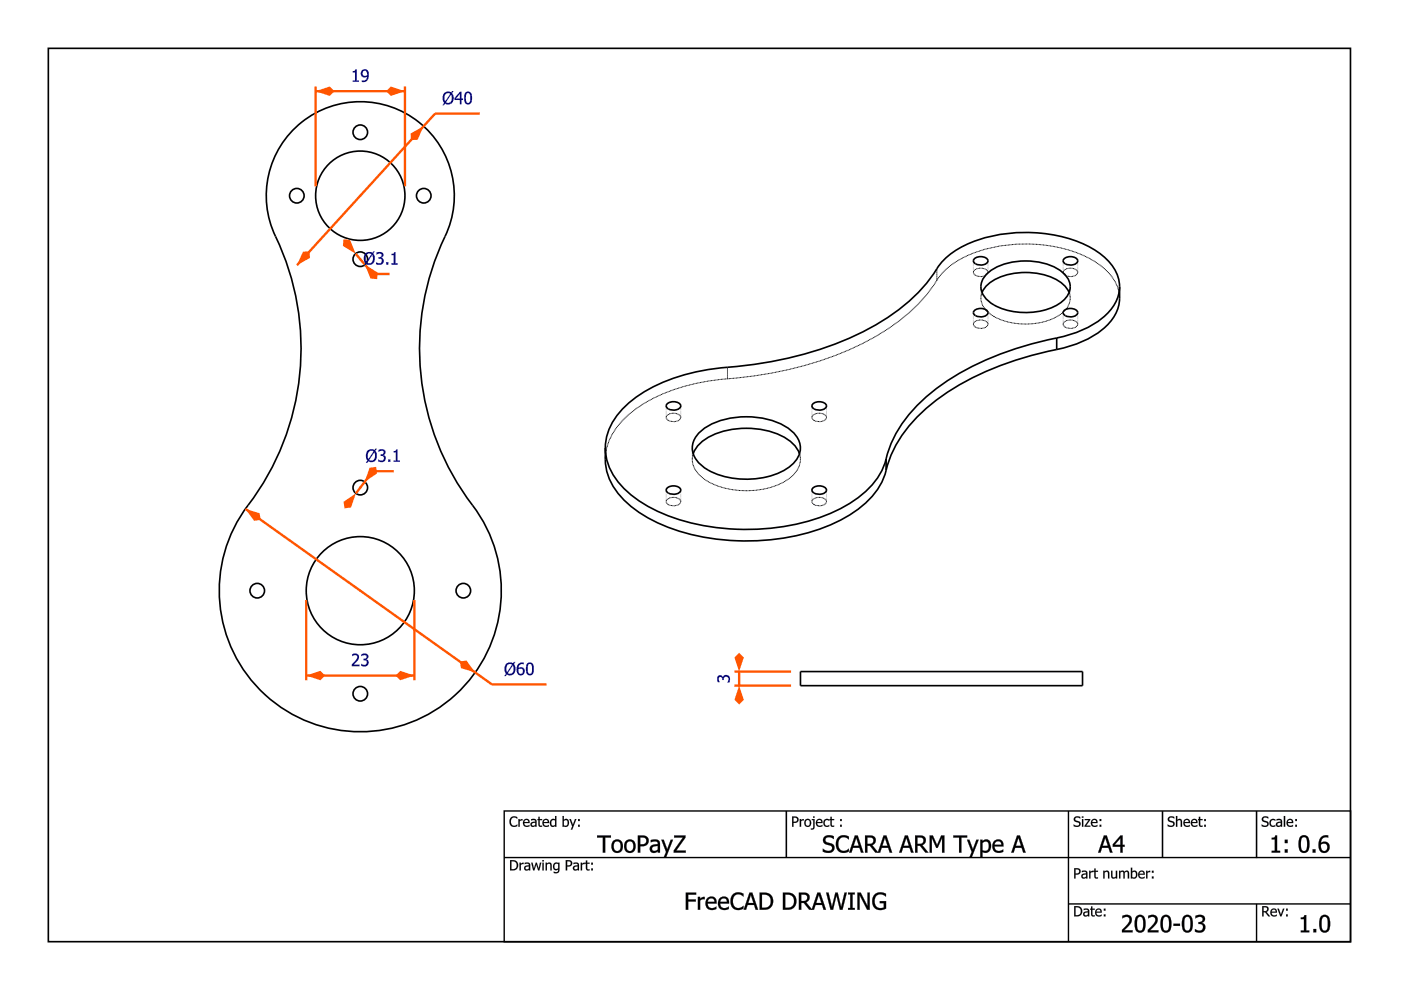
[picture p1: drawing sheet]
<svg xmlns="http://www.w3.org/2000/svg" width="297mm" height="210mm" viewBox="0 0 297 210" stroke-linecap="round" stroke-linejoin="round" font-family="sans-serif">
<path d="M106.9 171.9h179.5v27.8h-179.5zM226.5 171.9v27.8M106.9 181.8h179.5M226.5 191.7h59.9M266.4 191.7v8" fill="none" stroke="#000" stroke-width=".3"/>
<path d="M166.7 171.9v10M246.5 172v9.9M266.4 171.9v10" fill="none" stroke="#000" stroke-width=".33"/>
<g fill="#000">
<path d="M108.3 173.4l.3-.2 .6-.1 .5 .2v.3a.81 .81 0 0 0-1.1-.1 .81 .81 0 0 0-.2 1.1 .76 .76 0 0 0 1.3 .2v.3a1.11 1.11 0 0 1-1.5-.1 1.11 1.11 0 0 1 0-1.5zM109.9 173.7h.3v.2l.6-.2v.3l-.6 .1v1.2h-.3zM111.1 173.8a.7 .7 0 0 1 .9-.1 .7 .7 0 0 1 .3 .8h-1.1a.64 .64 0 0 0 .4 .5 .64 .64 0 0 0 .7-.1v.3a.9 .9 0 0 1-1.2-.2 .9 .9 0 0 1 0-1.2zM111.3 174l-.1 .3h.8l-.2-.4zM112.8 174.6a.36 .36 0 0 0 .2 .5 .36 .36 0 0 0 .5-.2v-.5zM112.6 173.7l.2-.1a.64 .64 0 0 1 1 .6v1.1h-.3v-.2a.56 .56 0 0 1-1-.1 .56 .56 0 0 1 .6-.7l.4-.1-.1-.2h-.8zM114.1 173.2h.3v.5h.5v.2h-.5l.1 1.1h.4a.38 .38 0 0 1-.3 .3 .38 .38 0 0 1-.4-.3l-.1-1.1h-.1v-.2h.1zM115.2 173.8a.7 .7 0 0 1 .9-.1 .7 .7 0 0 1 .3 .8h-1.1a.64 .64 0 0 0 .4 .5 .64 .64 0 0 0 .7-.1v.3a.9 .9 0 0 1-1.2-.2 .9 .9 0 0 1 0-1.2zM115.4 174l-.1 .3h.8l-.2-.4zM116.8 173.8a.68 .68 0 0 1 .9-.1v-.7h.3v2.3h-.3v-.2a.69 .69 0 0 1-.9 .1 .69 .69 0 0 1-.2-.9zM117 174a.56 .56 0 0 0-.1 .8 .56 .56 0 0 0 .7 .2l.1-1-.4-.1zM119.5 174.1v.9a.59 .59 0 0 0 .9-.4 .59 .59 0 0 0-.5-.7zM119.3 173h.2v.8a.64 .64 0 0 1 .8-.1 .64 .64 0 0 1 .3 .7 .72 .72 0 0 1-.2 .8 .72 .72 0 0 1-.9 0l-.2 .1zM120.7 173.7h.3l.5 1.2 .4-1.2h.3l-.9 2.2h-.3l.3-.7zM122.6 173.7h.3v.4h-.3zM122.6 174.9h.3v.4h-.3z"/>
<path d="M108.3 173.4a1.15 1.15 0 0 1 1.4-.1v.3l-.7-.3-.5 .3a.85 .85 0 0 0-.1 1 .85 .85 0 0 0 .9 .4l.4-.2v.4l-.3 .1a1.1 1.1 0 0 1-1.3-.4 1.1 1.1 0 0 1 .1-1.4zM108.3 173.4a1.1 1.1 0 0 0-.2 1.5 1.1 1.1 0 0 0 1.5 .3l.1-.4-.3 .2a.73 .73 0 0 1-.9-.1 .86 .86 0 0 1-.1-1.1 .86 .86 0 0 1 1-.4l.3 .2v-.3l-.3-.2h-.6zM109.9 173.6h.3v.3l.6-.2v.3l-.6 .1v1.2h-.3zM109.9 173.7v1.6h.3v-1.2l.6-.1v-.3l-.6 .2v-.2zM111.1 173.8a.7 .7 0 0 1 .9-.1 .7 .7 0 0 1 .3 .8h-1.1a.66 .66 0 0 0 1.1 .4v.3a.91 .91 0 0 1-1.2-.2 .91 .91 0 0 1 0-1.2zM111.1 173.9a.85 .85 0 0 0-.1 1 .85 .85 0 0 0 1 .4l.3-.1v-.3l-.3 .1a.56 .56 0 0 1-.6 0 .56 .56 0 0 1-.2-.5h1.1a.68 .68 0 0 0-.3-.8 .68 .68 0 0 0-.9 .2zM111.3 174l-.1 .3h.8l-.2-.4zM111.3 174l.5-.1 .2 .4h-.9zM112.8 174.6a.35 .35 0 0 0 .2 .5 .35 .35 0 0 0 .5-.2v-.5zM112.8 174.6l.7-.2v.5a.38 .38 0 0 1-.5 .2 .38 .38 0 0 1-.2-.5zM112.6 173.7l.2-.1a.66 .66 0 0 1 1 .6v1.1h-.3v-.2l-.2 .2a.53 .53 0 0 1-.8-.2 .53 .53 0 0 1 .3-.8l.7-.1a.5 .5 0 0 0-.4-.4 .5 .5 0 0 0-.5 .2zM112.6 173.7v.3l.7-.1 .2 .3a.68 .68 0 0 0-.8 .1 .68 .68 0 0 0-.1 .8v.1a.68 .68 0 0 0 .9-.1v.2h.3l-.2-1.5-.4-.2zM114.1 173.2h.3v.5l.5-.1v.3h-.5v.8a.33 .33 0 0 0 .2 .3 .33 .33 0 0 0 .3 0v.3a.56 .56 0 0 1-.8-.5v-.9h-.2v-.3l.2 .1zM114.1 173.2l.1 .5h-.2v.2h.2v.9a.53 .53 0 0 0 .7 .5v-.3l-.3 .1-.2-.2v-1h.5v-.2h-.5v-.5zM115.2 173.8a.7 .7 0 0 1 .9-.1 .7 .7 0 0 1 .3 .8h-1.1a.66 .66 0 0 0 1.1 .4v.3a.91 .91 0 0 1-1.2-.2 .91 .91 0 0 1 0-1.2zM115.2 173.9a.85 .85 0 0 0-.1 1 .85 .85 0 0 0 1 .4l.3-.1v-.3l-.2 .1a.56 .56 0 0 1-.7 0 .56 .56 0 0 1-.2-.5h1.1a.68 .68 0 0 0-.3-.8 .68 .68 0 0 0-.9 .2zM115.4 174l-.1 .3h.8l-.2-.4zM115.4 174l.5-.1 .3 .4h-.9zM116.8 173.8a.67 .67 0 0 1 .9-.1v-.7h.3v2.3h-.3v-.2l-.6 .2-.4-.2a1.19 1.19 0 0 1 .1-1.3zM116.8 173.9a.81 .81 0 0 0-.2 .9 .81 .81 0 0 0 .8 .5l.3-.2v.2h.3v-2.3h-.3v.7a.67 .67 0 0 0-.9 .2zM117 174a.55 .55 0 0 0-.1 .7 .55 .55 0 0 0 .7 .3l.1-1-.4-.1zM117 174l.3-.2 .4 .1v1a.51 .51 0 0 1-.7 .1 .51 .51 0 0 1-.1-.7zM119.5 174.1l.1 .9a.57 .57 0 0 0 .8-.4 .57 .57 0 0 0-.5-.7zM119.5 174.1a.51 .51 0 0 1 .7-.1 .51 .51 0 0 1 .2 .7 .52 .52 0 0 1-.9 .3zM119.3 173h.3l-.1 .8a.65 .65 0 0 1 .9-.1 .65 .65 0 0 1 .3 .7 .72 .72 0 0 1-.3 .8 .72 .72 0 0 1-.9 0l-.2 .1zM119.3 173v2.3l.2-.1a.75 .75 0 0 0 1-.1 .75 .75 0 0 0 .1-.9 .6 .6 0 0 0-.4-.5 .6 .6 0 0 0-.7 .2v-.9zM120.7 173.6h.3l.5 1.3 .4-1.3h.3l-.9 2.3h-.3l.3-.7zM120.7 173.7l.6 1.5-.3 .7h.3l.9-2.2h-.3l-.4 1.2-.5-1.2zM122.6 173.6h.3v.5h-.3zM122.6 173.7v.4h.3v-.4zM122.6 174.9h.3v.4h-.3zM122.6 174.9v.4h.3v-.4z"/>
<path d="M167.9 173.1h.6a.73 .73 0 0 1 .8 .9 .73 .73 0 0 1-1.1 .5v.8h-.3zM168.2 173.4v.8a.51 .51 0 0 0 .8-.4 .51 .51 0 0 0-.8-.4zM169.6 173.7h.2v.2l.6-.2v.3l-.6 .1v1.2h-.2zM170.7 173.8a.79 .79 0 0 1 1.1 .1 .79 .79 0 0 1 0 1.1 .79 .79 0 0 1-1.1 .1l-.2-.6zM170.9 174a.58 .58 0 0 0-.1 .8 .58 .58 0 0 0 .8 .1 .58 .58 0 0 0 .1-.7 .58 .58 0 0 0-.8-.2zM172.1 173.7h.6v1.6a.59 .59 0 0 1-.8 .6v-.3h.4l.1-.2v-1.5h-.3zM172.4 173.1h.3v.3h-.3zM173.2 173.8a.7 .7 0 0 1 .9-.1 .7 .7 0 0 1 .3 .8h-1.1a.64 .64 0 0 0 .4 .5 .64 .64 0 0 0 .7-.1v.3a.9 .9 0 0 1-1.2-.2 .9 .9 0 0 1 0-1.2zM173.4 174l-.1 .3h.8l-.2-.4zM174.8 173.8a.87 .87 0 0 1 1-.1v.4a.59 .59 0 0 0-.8 0 .59 .59 0 0 0 0 .8 .59 .59 0 0 0 .8 0v.3a.85 .85 0 0 1-1.1-.2 .85 .85 0 0 1 .1-1.2zM176.1 173.2h.2v.5h.6v.2h-.6l.1 1.1h.5a.38 .38 0 0 1-.4 .3 .38 .38 0 0 1-.4-.3v-1.1h-.2v-.2h.2zM178.1 173.7h.4v.4h-.4zM178.1 174.9h.4v.4h-.4z"/>
<path d="M167.9 173.1l1.2 .2a.65 .65 0 0 1 0 1l-.4 .2h-.5v.8h-.3zM167.9 173.1v2.2h.3v-.8l.9-.3a.66 .66 0 0 0 .1-.8 .66 .66 0 0 0-.7-.3zM168.2 173.4v.8l.7-.1 .1-.3-.1-.4zM168.2 173.3a.53 .53 0 0 1 .8 .5 .53 .53 0 0 1-.8 .4zM169.6 173.6h.3l-.1 .3 .6-.2v.3l-.6 .1 .1 1.2h-.3zM169.6 173.7v1.6h.2v-1.2l.6-.1v-.3l-.6 .2v-.2zM170.7 173.8a.8 .8 0 0 1 1.1 .1 .8 .8 0 0 1 0 1.1 .8 .8 0 0 1-1.1 .1l-.2-.6zM170.7 173.8a.8 .8 0 0 0 0 1.3 .8 .8 0 0 0 1.2-.2 .79 .79 0 0 0-.1-1 .79 .79 0 0 0-1.1-.1zM170.9 174a.56 .56 0 0 0-.1 .8 .56 .56 0 0 0 .8 .1 .56 .56 0 0 0 .1-.7 .56 .56 0 0 0-.8-.2zM170.9 174a.6 .6 0 0 1 .9 .2 .6 .6 0 0 1-.3 .9 .63 .63 0 0 1-.7-.4 .63 .63 0 0 1 .1-.7zM172.1 173.6h.6v1.7a.61 .61 0 0 1-.8 .6v-.3a.37 .37 0 0 0 .5-.4v-1.3h-.3zM172.1 173.7v.2h.3v1.4l-.1 .3h-.4l.1 .3a.52 .52 0 0 0 .7-.6v-1.6zM172.4 173.1h.3v.3h-.3zM172.4 173.1v.3h.3v-.3zM173.2 173.8a.7 .7 0 0 1 .9-.1 .7 .7 0 0 1 .3 .8h-1.1a.66 .66 0 0 0 1.1 .4v.3a.91 .91 0 0 1-1.2-.2 .91 .91 0 0 1 0-1.2zM173.2 173.9a.85 .85 0 0 0-.1 1 .85 .85 0 0 0 1 .4l.3-.1v-.3l-.3 .1a.56 .56 0 0 1-.6 0 .56 .56 0 0 1-.2-.5h1.1a.68 .68 0 0 0-.3-.8 .68 .68 0 0 0-.9 .2zM173.4 174l-.1 .3h.8l-.2-.4zM173.4 174l.5-.1 .2 .4h-.9zM174.8 173.8a.88 .88 0 0 1 1-.1v.4a.58 .58 0 0 0-.8 0 .58 .58 0 0 0 0 .8 .58 .58 0 0 0 .8 0v.3l-.2 .1a.85 .85 0 0 1-1-.4 .85 .85 0 0 1 .2-1.1zM174.8 173.9a.84 .84 0 0 0-.1 1.1 .84 .84 0 0 0 1.1 .2v-.3a.6 .6 0 0 1-1-.3 .6 .6 0 0 1 .7-.7l.3 .2v-.3a.85 .85 0 0 0-1 .1zM176.1 173.2h.3l-.1 .5 .6-.1v.3h-.6l.1 .8a.33 .33 0 0 0 .1 .3 .33 .33 0 0 0 .4 0v.3a.56 .56 0 0 1-.8-.5v-.9h-.2v-.3l.2 .1zM176.1 173.2v.5h-.2v.2h.2v.9a.53 .53 0 0 0 .7 .5l.1-.3-.4 .1-.2-.2v-1h.6v-.2h-.6v-.5zM178.1 173.6h.4v.5h-.4zM178.1 173.7v.4h.4v-.4zM178.1 174.9h.4v.4h-.4zM178.1 174.9v.4h.4v-.4z"/>
<path d="M227.9 173.3l.8-.2 .3 .1v.4a.59 .59 0 0 0-.6-.3 .59 .59 0 0 0-.4 .5l.2 .2a.72 .72 0 0 1 .9 .9 .72 .72 0 0 1-1.2 .4l-.3-.1v-.4a.64 .64 0 0 0 .7 .3 .64 .64 0 0 0 .5-.5l-.8-.3a.58 .58 0 0 1-.1-1zM229.4 173.7h.3v1.6h-.3zM229.4 173.1h.3v.3h-.3zM230 173.7h1.1l-.8 1.4h.9v.2h-1.2l.8-1.4h-.8zM231.5 173.8a.7 .7 0 0 1 .9-.1 .7 .7 0 0 1 .3 .8h-1.1a.64 .64 0 0 0 .4 .5 .64 .64 0 0 0 .7-.1v.3a.9 .9 0 0 1-1.2-.2 .9 .9 0 0 1 0-1.2zM231.7 174l-.1 .3h.8l-.2-.4zM233.1 173.7h.4v.4h-.4zM233.1 174.9h.4v.4h-.4z"/>
<path d="M227.8 173.2l.4-.1a.55 .55 0 0 1 .6 0 .55 .55 0 0 1 .2 .5 .56 .56 0 0 0-.6-.3 .56 .56 0 0 0-.4 .5l.2 .2a.71 .71 0 0 1 .9 .7 .71 .71 0 0 1-1 .6l-.5-.1 .1-.4a.7 .7 0 0 0 1.1-.1l-.1-.3-.7-.1a.59 .59 0 0 1-.2-1.1zM227.9 173.3a.61 .61 0 0 0-.1 .8l.7 .3a.35 .35 0 0 1 .3 .3 .35 .35 0 0 1-.3 .4h-.3l-.6-.3v.3a1.23 1.23 0 0 0 1.3 0 .61 .61 0 0 0-.2-1h-.1a.46 .46 0 0 1-.6-.5 .46 .46 0 0 1 .7-.2l.3 .2v-.4l-.3-.1zM229.4 173.6h.3v1.7h-.3zM229.4 173.7v1.6h.3v-1.6zM229.4 173.1h.3v.3h-.3zM229.4 173.1v.3h.3v-.3zM230 173.6h1.2v.3l-.9 1.2 .9-.1v.3h-1.3v-.2l.9-1.2h-.8zM230 173.7v.2h.8l-.8 1.2v.2h1.2v-.2h-.9l.8-1.4zM231.5 173.8a.7 .7 0 0 1 .9-.1 .7 .7 0 0 1 .3 .8h-1.1a.66 .66 0 0 0 1.1 .4v.3a.91 .91 0 0 1-1.2-.2 .91 .91 0 0 1 0-1.2zM231.5 173.9a.85 .85 0 0 0-.1 1 .85 .85 0 0 0 1 .4l.3-.1v-.3l-.3 .1a.56 .56 0 0 1-.6 0 .56 .56 0 0 1-.2-.5h1.1a.68 .68 0 0 0-.3-.8 .68 .68 0 0 0-.9 .2zM231.7 174l-.1 .3h.8l-.2-.4zM231.7 174l.5-.1 .2 .4h-.9zM233.1 173.6h.4v.5h-.4zM233.1 173.7v.4h.4v-.4zM233.1 174.9h.4v.4h-.4zM233.1 174.9v.4h.4v-.4z"/>
<path d="M247.8 173.3l.9-.2 .3 .1v.4a.59 .59 0 0 0-.6-.3 .59 .59 0 0 0-.5 .5l.3 .2a.72 .72 0 0 1 .8 .9 .72 .72 0 0 1-1.1 .4l-.3-.1v-.4a.64 .64 0 0 0 .6 .3 .64 .64 0 0 0 .5-.5l-.7-.3a.58 .58 0 0 1-.2-1zM249.3 173h.3v.8a.56 .56 0 0 1 .7-.2 .56 .56 0 0 1 .3 .6v1.1h-.3v-1a.38 .38 0 0 0-.3-.5 .38 .38 0 0 0-.4 .3v1.2h-.3zM251.1 173.8a.7 .7 0 0 1 .9-.1 .7 .7 0 0 1 .3 .8h-1.1a.64 .64 0 0 0 .4 .5 .64 .64 0 0 0 .7-.1v.3a.9 .9 0 0 1-1.2-.2 .9 .9 0 0 1 0-1.2zM251.3 174l-.1 .3h.8l-.2-.4zM252.7 173.8a.7 .7 0 0 1 .9-.1 .7 .7 0 0 1 .3 .8h-1.1a.64 .64 0 0 0 .4 .5 .64 .64 0 0 0 .7-.1v.3a.9 .9 0 0 1-1.2-.2 .9 .9 0 0 1 0-1.2zM252.9 174l-.1 .3h.8l-.2-.4zM254.2 173.2h.3v.5h.5v.2h-.5v1.1h.5a.38 .38 0 0 1-.4 .3 .38 .38 0 0 1-.4-.3v-1.1h-.2v-.2h.2zM255.3 173.7h.4v.4h-.4zM255.3 174.9h.4v.4h-.4z"/>
<path d="M247.8 173.2l.3-.1a.55 .55 0 0 1 .6 0 .55 .55 0 0 1 .3 .5h-.1a.56 .56 0 0 0-.5-.3 .56 .56 0 0 0-.5 .5l.3 .2a.71 .71 0 0 1 .9 .7 .71 .71 0 0 1-1 .6l-.5-.1v-.4a.7 .7 0 0 0 1.1-.1l-.1-.3-.6-.1a.59 .59 0 0 1-.2-1.1zM247.8 173.3a.61 .61 0 0 0-.1 .8l.8 .3a.35 .35 0 0 1 .3 .3 .35 .35 0 0 1-.3 .4h-.4l-.5-.3v.3a1.23 1.23 0 0 0 1.3 0 .61 .61 0 0 0-.3-1h-.1a.46 .46 0 0 1-.6-.5 .46 .46 0 0 1 .8-.2l.3 .2v-.4l-.3-.1zM249.3 173h.3v.8a.56 .56 0 0 1 .7-.2 .56 .56 0 0 1 .3 .6v1.1h-.3v-1.3l-.3-.1-.4 .2v1.2h-.3zM249.3 173v2.3h.3v-1.2a.41 .41 0 0 1 .5-.3 .41 .41 0 0 1 .3 .6l-.1 .9h.3v-1.1a.55 .55 0 0 0-.4-.5 .55 .55 0 0 0-.6 .2v-.9zM251.1 173.8a.7 .7 0 0 1 .9-.1 .7 .7 0 0 1 .3 .8h-1.1a.66 .66 0 0 0 1.1 .4v.3a.91 .91 0 0 1-1.2-.2 .91 .91 0 0 1 0-1.2zM251.1 173.9a.85 .85 0 0 0-.1 1 .85 .85 0 0 0 1 .4l.3-.1v-.3l-.3 .1a.56 .56 0 0 1-.6 0 .56 .56 0 0 1-.2-.5h1.1a.68 .68 0 0 0-.3-.8 .68 .68 0 0 0-.9 .2zM251.3 174l-.1 .3h.8l-.2-.4zM251.3 174l.5-.1 .2 .4h-.8zM252.7 173.8a.7 .7 0 0 1 .9-.1 .7 .7 0 0 1 .3 .8h-1.1a.66 .66 0 0 0 1.1 .4v.3a.91 .91 0 0 1-1.2-.2 .91 .91 0 0 1 0-1.2zM252.7 173.9a.85 .85 0 0 0-.1 1 .85 .85 0 0 0 1 .4l.3-.1v-.3l-.3 .1a.56 .56 0 0 1-.6 0 .56 .56 0 0 1-.2-.5h1.1a.68 .68 0 0 0-.4-.8 .68 .68 0 0 0-.8 .2zM252.9 174l-.1 .3h.8l-.2-.4zM252.9 174l.5-.1 .2 .4h-.9zM254.2 173.2h.3v.5l.5-.1v.3h-.5v.8a.33 .33 0 0 0 .1 .3 .33 .33 0 0 0 .4 0v.3a.56 .56 0 0 1-.8-.5v-.9h-.2v-.3l.2 .1zM254.2 173.2v.5h-.2v.2h.2v.9a.53 .53 0 0 0 .8 .5v-.3l-.4 .1-.1-.2v-1h.5v-.2h-.5v-.5zM255.3 173.6h.4v.5h-.4zM255.3 173.7v.4h.4v-.4zM255.3 174.9h.4v.4h-.4zM255.3 174.9v.4h.4v-.4z"/>
<path d="M267.7 173.3l.9-.2 .3 .1v.4a.59 .59 0 0 0-.6-.3 .59 .59 0 0 0-.5 .5l.3 .2a.72 .72 0 0 1 .9 .9 .72 .72 0 0 1-1.2 .4l-.3-.1v-.4a.64 .64 0 0 0 .7 .3 .64 .64 0 0 0 .5-.5l-.8-.3a.58 .58 0 0 1-.2-1zM269.4 173.8a.87 .87 0 0 1 1-.1v.4a.59 .59 0 0 0-.8 0 .59 .59 0 0 0 0 .8 .59 .59 0 0 0 .8 0v.3a.85 .85 0 0 1-1.2-.2 .85 .85 0 0 1 .2-1.2zM270.9 174.6a.36 .36 0 0 0 .2 .5 .36 .36 0 0 0 .4-.2v-.5zM270.7 173.7l.2-.1a.64 .64 0 0 1 .9 .6v1.1h-.3v-.2a.56 .56 0 0 1-.9-.1 .56 .56 0 0 1 .5-.7l.4-.1v-.2h-.8zM272.2 173h.3v2.3h-.3zM273 173.8a.7 .7 0 0 1 .8-.1 .7 .7 0 0 1 .4 .8h-1.2a.64 .64 0 0 0 .5 .5 .64 .64 0 0 0 .6-.1v.3a.9 .9 0 0 1-1.1-.2 .9 .9 0 0 1 0-1.2zM273.2 174l-.2 .3h.9l-.2-.4zM274.6 173.7h.4v.4h-.4zM274.6 174.9h.4v.4h-.4z"/>
<path d="M267.7 173.2l.3-.1a.55 .55 0 0 1 .6 0 .55 .55 0 0 1 .3 .5 .56 .56 0 0 0-.6-.3 .56 .56 0 0 0-.4 .5l.2 .2a.71 .71 0 0 1 .9 .7 .71 .71 0 0 1-1 .6l-.5-.1v-.4a.7 .7 0 0 0 1.2-.1l-.2-.3-.6-.1a.59 .59 0 0 1-.2-1.1zM267.7 173.3a.61 .61 0 0 0 0 .8l.7 .3a.35 .35 0 0 1 .3 .3 .35 .35 0 0 1-.3 .4h-.4l-.5-.3v.3a1.23 1.23 0 0 0 1.3 0 .61 .61 0 0 0-.3-1h-.1a.46 .46 0 0 1-.6-.5 .46 .46 0 0 1 .8-.2l.3 .2v-.4l-.3-.1zM269.4 173.8a.88 .88 0 0 1 1-.1v.4a.58 .58 0 0 0-.8 0 .58 .58 0 0 0 0 .8 .58 .58 0 0 0 .8 0v.3l-.2 .1a.85 .85 0 0 1-1-.4 .85 .85 0 0 1 .2-1.1zM269.4 173.9a.84 .84 0 0 0-.1 1.1 .84 .84 0 0 0 1.1 .2v-.3a.6 .6 0 0 1-1-.3 .6 .6 0 0 1 .7-.7l.3 .2v-.3a.85 .85 0 0 0-1 .1zM270.9 174.6a.35 .35 0 0 0 .2 .5 .35 .35 0 0 0 .4-.2v-.5zM270.9 174.6l.7-.2v.5a.38 .38 0 0 1-.5 .2 .38 .38 0 0 1-.2-.5zM270.6 173.7l.3-.1a.66 .66 0 0 1 .9 .6v1.1h-.3v-.2l-.1 .2a.53 .53 0 0 1-.8-.2 .53 .53 0 0 1 .2-.8l.7-.1a.5 .5 0 0 0-.3-.4 .5 .5 0 0 0-.5 .2zM270.7 173.7v.3l.7-.1 .2 .3a.68 .68 0 0 0-.8 .1 .68 .68 0 0 0-.2 .8l.1 .1a.68 .68 0 0 0 .9-.1l-.1 .2h.3l-.1-1.5-.4-.2zM272.2 173h.3v2.3h-.3zM272.2 173v2.3h.3v-2.3zM273 173.8a.7 .7 0 0 1 .9-.1 .7 .7 0 0 1 .3 .8h-1.2a.66 .66 0 0 0 1.1 .4l.1 .3a.91 .91 0 0 1-1.2-.2 .91 .91 0 0 1 0-1.2zM273 173.9a.85 .85 0 0 0-.1 1 .85 .85 0 0 0 1 .4l.2-.1v-.3l-.2 .1a.56 .56 0 0 1-.6 0 .56 .56 0 0 1-.3-.5h1.2a.68 .68 0 0 0-.4-.8 .68 .68 0 0 0-.8 .2zM273.2 174l-.2 .3h.9l-.2-.4zM273.2 174l.5-.1 .2 .4h-.9zM274.6 173.6h.4v.5h-.4zM274.6 173.7v.4h.4v-.4zM274.6 174.9h.4v.4h-.4zM274.6 174.9v.4h.4v-.4z"/>
<path d="M108.1 182.4a1.53 1.53 0 0 1 1.6 .4 1.11 1.11 0 0 1 0 1.2 1.11 1.11 0 0 1-1.1 .5h-.5zM108.4 182.6v1.7a.88 .88 0 0 0 1.2-.8 .88 .88 0 0 0-1.2-.9zM110.2 182.9h.2v.3l.6-.3v.3l-.6 .2v1.1h-.2zM111.5 183.9a.36 .36 0 0 0 .2 .5 .36 .36 0 0 0 .4-.3v-.4zM111.2 182.9h.3a.64 .64 0 0 1 .9 .5v1.1h-.3v-.1a.56 .56 0 0 1-.9-.1 .56 .56 0 0 1 .5-.8h.4v-.3h-.9zM112.6 182.9h.3l.3 1.3 .4-1.3h.2l.4 1.3 .3-1.3h.3l-.5 1.6h-.2l-.4-1.2-.4 1.2h-.3zM115 182.9h.3v1.6h-.3zM115 182.4h.3v.2h-.3zM115.7 182.9h.3v.2a.56 .56 0 0 1 .6-.2 .56 .56 0 0 1 .4 .6v1h-.3v-1a.38 .38 0 0 0-.3-.4 .38 .38 0 0 0-.4 .2v1.2h-.3zM117.7 183.3a.54 .54 0 0 0-.1 .8 .54 .54 0 0 0 .7 0v-.9l-.3-.1zM117.5 183.1a.68 .68 0 0 1 .8-.1l.3-.1v1.5a.81 .81 0 0 1-1.2 .7v-.3a.58 .58 0 0 0 .6 .1 .58 .58 0 0 0 .3-.6 .71 .71 0 0 1-.9 0 .71 .71 0 0 1-.1-.9zM120 182.4h.5a.73 .73 0 0 1 .8 .8 .73 .73 0 0 1-1.1 .5v.8h-.2zM120.2 182.6v.9a.51 .51 0 0 0 .8-.4 .51 .51 0 0 0-.8-.5zM121.8 183.9a.36 .36 0 0 0 .2 .5 .36 .36 0 0 0 .5-.3v-.4zM121.6 182.9h.2a.64 .64 0 0 1 1 .5v1.1h-.3v-.1a.56 .56 0 0 1-1-.1 .56 .56 0 0 1 .6-.8h.4l-.1-.3h-.8zM123.1 182.9h.3v.3l.6-.3v.3l-.6 .2v1.1h-.3zM124.2 182.4h.3v.5h.5v.2h-.5v1.1l.5 .1a.38 .38 0 0 1-.4 .3 .38 .38 0 0 1-.3-.3l-.1-1.2h-.2v-.2h.2zM125.3 182.9h.4v.4h-.4zM125.3 184.1h.4v.4h-.4z"/>
<path d="M108.1 182.4a1.46 1.46 0 0 1 1.7 .5 1.11 1.11 0 0 1-.1 1.2 1.11 1.11 0 0 1-1.1 .5h-.5zM108.1 182.4v2.1l1.3-.1a1.19 1.19 0 0 0 0-1.9zM108.4 182.6v1.7a.86 .86 0 0 0 1.1-.8 .86 .86 0 0 0-1.1-.9zM108.4 182.6l.8 .1a.94 .94 0 0 1 .1 1.5l-.9 .1zM110.1 182.9h.3v.3l.6-.3v.3l-.6 .2v1.2h-.3zM110.2 182.9v1.6h.2v-1.1l.6-.2v-.3l-.6 .3v-.3zM111.5 183.9a.35 .35 0 0 0 .2 .5 .35 .35 0 0 0 .4-.3v-.4zM111.5 183.8l.7-.1v.4a.38 .38 0 0 1-.5 .2 .38 .38 0 0 1-.2-.5zM111.2 182.9h.3a.66 .66 0 0 1 .9 .5v1.2h-.3v-.2l-.2 .1a.53 .53 0 0 1-.7-.2 .53 .53 0 0 1 .2-.7l.7-.1a.5 .5 0 0 0-.3-.4 .5 .5 0 0 0-.6 .1zM111.2 182.9v.3l.8-.1 .2 .4a.68 .68 0 0 0-.8 .1 .68 .68 0 0 0-.2 .8h.1a.68 .68 0 0 0 .9-.1l-.1 .2h.3l-.1-1.4-.4-.2zM112.6 182.9h.3l.3 1.3 .4-1.3h.2l.4 1.3 .3-1.3h.3l-.4 1.7h-.3l-.4-1.3-.4 1.3h-.3zM112.6 182.9l.4 1.6h.3l.4-1.3 .4 1.3h.2l.5-1.6h-.3l-.3 1.3-.4-1.3h-.2l-.4 1.3-.3-1.3zM115 182.9h.3v1.7h-.3zM115 182.9v1.6h.3v-1.6zM115 182.3h.3v.4h-.3zM115 182.4v.2h.3v-.2zM115.7 182.9h.3v.2a.56 .56 0 0 1 .6-.2 .56 .56 0 0 1 .4 .6v1.1h-.3l-.1-1.4-.2-.1-.4 .2v1.3h-.3zM115.7 182.9v1.6h.3l-.1-1.2a.41 .41 0 0 1 .6-.2 .41 .41 0 0 1 .2 .5v.9h.3v-1a.55 .55 0 0 0-.4-.6 .55 .55 0 0 0-.7 .2l.1-.2zM117.7 183.3a.53 .53 0 0 0-.1 .7 .53 .53 0 0 0 .7 .1v-.9l-.3-.1zM117.6 183.3l.4-.2 .4 .1v.9a.54 .54 0 0 1-.8 0 .54 .54 0 0 1 0-.7zM117.4 183.1a.67 .67 0 0 1 .9-.1l.3-.1v1.5a.86 .86 0 0 1-1.2 .7v-.3l.5 .1 .4-.1v-.5a.69 .69 0 0 1-.9 .1 .69 .69 0 0 1-.2-.9zM117.5 183.1a.76 .76 0 0 0-.2 1 .76 .76 0 0 0 .9 .3l.2-.1a.55 .55 0 0 1-.3 .6 .55 .55 0 0 1-.7-.1v.3a.8 .8 0 0 0 1.2-.7v-1.5l-.3 .1a.67 .67 0 0 0-.8 .1zM119.9 182.4l1.2 .1a.65 .65 0 0 1 0 1l-.4 .2h-.5l.1 .9h-.4zM120 182.4v2.1h.2v-.8l.9-.2a.66 .66 0 0 0 .1-.8 .66 .66 0 0 0-.7-.3zM120.2 182.6v.9l.7-.1 .1-.4-.1-.3zM120.2 182.6a.53 .53 0 0 1 .8 .4 .53 .53 0 0 1-.8 .5zM121.8 183.9a.35 .35 0 0 0 .2 .5 .35 .35 0 0 0 .5-.3v-.4zM121.8 183.8l.7-.1v.4a.38 .38 0 0 1-.5 .2 .38 .38 0 0 1-.2-.5zM121.6 182.9h.2a.66 .66 0 0 1 1 .5v1.2h-.3v-.2l-.2 .1a.53 .53 0 0 1-.8-.2 .53 .53 0 0 1 .3-.7l.7-.1a.5 .5 0 0 0-.4-.4 .5 .5 0 0 0-.5 .1zM121.6 182.9v.3l.7-.1 .2 .4a.68 .68 0 0 0-.8 .1 .68 .68 0 0 0-.1 .8 .68 .68 0 0 0 .9-.1v.2h.3l-.2-1.4-.4-.2zM123.1 182.9h.3v.3l.6-.3v.3l-.6 .2v1.2h-.3zM123.1 182.9v1.6h.3v-1.1l.6-.2v-.3l-.6 .3v-.3zM124.2 182.4h.3v.5h.5v.3l-.5-.1v.8a.33 .33 0 0 0 .1 .4 .33 .33 0 0 0 .4 0v.2a.56 .56 0 0 1-.8-.5v-.9l-.2 .1v-.3h.2zM124.2 182.4v.5h-.2v.2h.2v.9a.53 .53 0 0 0 .8 .5v-.2h-.3l-.2-.1v-1.1h.5v-.2h-.5v-.5zM125.3 182.9h.4v.4h-.4zM125.3 182.9v.4h.4v-.4zM125.3 184.1h.4v.5h-.4zM125.3 184.1v.4h.4v-.4z"/>
<path d="M126.6 177.1h2.9v.5h-1.2v3.2h-.5v-3.2h-1.2zM126.6 177.1v.5h1.2v3.2h.5v-3.2h1.2v-.5zM130 178.3a1.29 1.29 0 0 1 1.6-.1 1.29 1.29 0 0 1 .5 1.5 1.27 1.27 0 0 1-1.6 1.1 1.27 1.27 0 0 1-.9-1.7zM130 178.4a1.43 1.43 0 0 0-.3 1.6 1.43 1.43 0 0 0 1.5 .8 1.47 1.47 0 0 0 .8-1.5 1.47 1.47 0 0 0-1.1-1.3zM130.3 178.6a1.16 1.16 0 0 0 .6 1.8 1.08 1.08 0 0 0 .7-1 1.08 1.08 0 0 0-.7-1zM130.3 178.6a.79 .79 0 0 1 1-.1 .79 .79 0 0 1 .3 .9 .81 .81 0 0 1-.7 1.1 .81 .81 0 0 1-.8-1.1zM132.6 178.3a1.29 1.29 0 0 1 1.7-.1 1.29 1.29 0 0 1 .5 1.5 1.27 1.27 0 0 1-1.6 1.1 1.27 1.27 0 0 1-.9-1.7zM132.7 178.4a1.43 1.43 0 0 0-.3 1.6 1.43 1.43 0 0 0 1.5 .8 1.47 1.47 0 0 0 .8-1.5 1.47 1.47 0 0 0-1.2-1.3zM133 178.6a1.16 1.16 0 0 0 .5 1.8 1.08 1.08 0 0 0 .8-1 1.08 1.08 0 0 0-.8-1zM133 178.6a.79 .79 0 0 1 1-.1 .79 .79 0 0 1 .3 .9 .81 .81 0 0 1-.8 1.1 .81 .81 0 0 1-.7-1.1zM135.2 177.1h1.3l.6 .3a1.06 1.06 0 0 1 .3 1.5 1.54 1.54 0 0 1-1.7 .5l.1 1.4h-.6zM135.2 177.1v3.7h.5v-1.4a1.96 1.96 0 0 0 1.5-.4 1.13 1.13 0 0 0 .2-1.3 1.13 1.13 0 0 0-1.2-.5zM135.7 177.6v1.4l1.1-.2a.78 .78 0 0 0 0-1.1zM135.7 177.5a.93 .93 0 0 1 1.3 .9 1.01 1.01 0 0 1-1.3 .6zM138.4 179.7a.54 .54 0 0 0 .1 .7 .54 .54 0 0 0 .8-.2l.2-.1v-.8l-.8 .2zM138.3 179.6l1.2-.3v.8a.72 .72 0 0 1-.7 .3 .72 .72 0 0 1-.6-.4zM138 178.1l.7-.1a.99 .99 0 0 1 1.3 .9v1.9h-.6l.1-.3-.4 .2a.89 .89 0 0 1-1.3-.3 .89 .89 0 0 1 .5-1.2l1.2-.2-.1-.2a1.14 1.14 0 0 0-1.4-.2zM138 178.1v.5l.6-.2 .7 .1 .2 .5h-.3a1.08 1.08 0 0 0-1.3 1.3l.1 .3a1.14 1.14 0 0 0 1.5-.2v.4h.4v-1.9l-.2-.6-.6-.3zM140.2 178h.5l.8 2.1 .7-2.1h.5l-1.5 3.8h-.5l.5-1.2zM140.2 178.1l1 2.5-.5 1.2h.5l1.5-3.7h-.5l-.7 2-.8-2zM142.9 177.1h2.5v.5l-2 2.7h2v.5h-2.6v-.5l2-2.7h-1.9zM142.9 177.1v.5h1.9l-1.9 2.7v.5h2.5v-.5l-2.1 .1 2-2.8v-.5z"/>
<path d="M126.6 177.1h2.9v.5h-1.2v3.2h-.5v-3.2h-1.2zM130 178.4a1.27 1.27 0 0 1 1.6-.2 1.27 1.27 0 0 1 .4 1.5 1.25 1.25 0 0 1-1.5 1.1 1.25 1.25 0 0 1-.8-1.7zM130.3 178.6a1.18 1.18 0 0 0 .6 1.9 1.1 1.1 0 0 0 .7-1.1 1.1 1.1 0 0 0-.7-1zM132.7 178.4a1.27 1.27 0 0 1 1.6-.2 1.27 1.27 0 0 1 .4 1.5 1.25 1.25 0 0 1-1.5 1.1 1.25 1.25 0 0 1-.8-1.7zM133 178.6a1.18 1.18 0 0 0 .5 1.9 1.1 1.1 0 0 0 .8-1.1 1.1 1.1 0 0 0-.8-1zM135.2 177.1h1a1.16 1.16 0 0 1 1.3 1.2 1.16 1.16 0 0 1-1.4 1.1h-.4v1.4h-.5zM135.7 177.6v1.4a.9 .9 0 0 0 1.3-.9 .97 .97 0 0 0-1.3-.5zM138.4 179.6a.57 .57 0 0 0 .1 .8 .57 .57 0 0 0 .8-.2l.2-.1v-.8zM138 178.1l.7-.1a.97 .97 0 0 1 1.2 .9v1.9h-.4v-.3a.93 .93 0 0 1-1.7-.1 .93 .93 0 0 1 1-1.4h.7a.71 .71 0 0 0-.5-.6 .71 .71 0 0 0-.7 .1l-.3 .1zM140.2 178.1h.5l.8 2 .7-2h.5l-1.5 3.7h-.5l.5-1.2zM142.9 177.1h2.4v.5l-1.9 2.7h2v.5h-2.5v-.5l1.9-2.7h-1.9z"/>
<path d="M145.4 189.3h2.2v.4h-1.7v1h1.6v.4h-1.6v1.8h-.5zM148 190.2h.4v.4l.5-.3 .5-.1v.5h-.4l-.6 .3v1.9h-.4zM149.9 190.5a1.16 1.16 0 0 1 1.5-.3 1.16 1.16 0 0 1 .5 1.4h-1.9a1.07 1.07 0 0 0 .8 .9 1.07 1.07 0 0 0 1.1-.3v.5a1.49 1.49 0 0 1-2-.2 1.49 1.49 0 0 1 0-2zM150.3 190.7l-.3 .5h1.5a.69 .69 0 0 0-.4-.7 .69 .69 0 0 0-.8 .2zM152.6 190.5a1.16 1.16 0 0 1 1.4-.3 1.16 1.16 0 0 1 .6 1.4h-1.9a1.07 1.07 0 0 0 .7 .9 1.07 1.07 0 0 0 1.1-.3v.5a1.49 1.49 0 0 1-2-.2 1.49 1.49 0 0 1 .1-2zM152.9 190.7l-.2 .5h1.4a.69 .69 0 0 0-.4-.7 .69 .69 0 0 0-.8 .2zM155.3 189.7a1.89 1.89 0 0 1 2.3-.2v.6a1.29 1.29 0 0 0-1.6-.4 1.29 1.29 0 0 0-.6 1.6 1.25 1.25 0 0 0 .8 1.2 1.25 1.25 0 0 0 1.4-.4v.5a1.78 1.78 0 0 1-2.1 0 1.78 1.78 0 0 1-.6-2.1zM158.9 189.3h.6l1.2 3.6h-.5l-.3-1h-1.4l-.3 1h-.5zM159.2 189.8l-.6 1.7h1.2zM161.1 189.3h.8a1.82 1.82 0 0 1 2 1.8 1.82 1.82 0 0 1-2 1.8h-.8zM161.5 189.7v2.8a1.46 1.46 0 0 0 1.9-1.4 1.46 1.46 0 0 0-1.9-1.4zM166 189.3h.8a1.82 1.82 0 0 1 2.1 1.8 1.82 1.82 0 0 1-2.1 1.8h-.8zM166.5 189.7v2.8a1.46 1.46 0 0 0 1.9-1.4 1.46 1.46 0 0 0-1.9-1.4zM169.4 189.3h.9a1.06 1.06 0 0 1 1.3 .7 1.06 1.06 0 0 1-.7 1.3l1.3 1.6h-.6l-1.2-1.5h-.5v1.5h-.5zM169.9 189.7v1.3a.88 .88 0 0 0 1.3-.7 .64 .64 0 0 0-.9-.6zM173.3 189.3h.6l1.2 3.6h-.5l-.3-1h-1.4l-.3 1h-.5zM173.6 189.8l-.6 1.7h1.2zM175.2 189.3h.5l.7 3 .7-3h.5l.7 3 .8-3h.4l-.9 3.6h-.5l-.8-3-.7 3h-.5zM179.8 189.3h1.4v.3h-.4v2.9h.4v.4h-1.4v-.4h.5v-2.9h-.5zM181.8 189.3h.7l1.4 2.8v-2.8h.5v3.6h-.6l-1.6-3.1v3.1h-.4zM185.4 189.7a2.09 2.09 0 0 1 2.4-.2v.6a1.42 1.42 0 0 0-1.8-.2 1.42 1.42 0 0 0-.5 1.8 1.29 1.29 0 0 0 1.9 .7v-.9h-.9v-.4h1.4v1.5a1.9 1.9 0 0 1-2.5-.1 1.9 1.9 0 0 1-.3-2.4z"/>
<path d="M145.4 189.2h2.2v.5h-1.7v1h1.6v.5l-1.6-.1v1.8h-.5zM145.4 189.3v3.6h.5v-1.8h1.6v-.4h-1.6v-1h1.7v-.4zM147.9 190.1h.6l-.1 .5 .5-.4h.5v.5h-.4l-.6 .3 .1 1.9h-.6zM148 190.2v2.7h.4v-2l.6-.3 .4 .1v-.5l-.5 .1-.5 .3v-.4zM149.9 190.5a1.17 1.17 0 0 1 1.5-.3 1.17 1.17 0 0 1 .5 1.4h-1.9a1.05 1.05 0 0 0 .8 .9 1.05 1.05 0 0 0 1.1-.3v.5a1.64 1.64 0 0 1-2.3-.6v-.9zM149.9 190.5a1.42 1.42 0 0 0-.2 1.8 1.42 1.42 0 0 0 1.8 .5l.4-.1v-.5l-.4 .2a.93 .93 0 0 1-1 .1 .93 .93 0 0 1-.5-1l1.9 .1a1.14 1.14 0 0 0-.5-1.4 1.14 1.14 0 0 0-1.5 .3zM150.3 190.7l-.3 .5h1.5a.67 .67 0 0 0-.4-.7 .67 .67 0 0 0-.8 .2zM150.3 190.7a.78 .78 0 0 1 1 0l.2 .5h-1.5zM152.6 190.5a1.17 1.17 0 0 1 1.4-.3 1.17 1.17 0 0 1 .6 1.4h-1.9a1.05 1.05 0 0 0 .7 .9 1.05 1.05 0 0 0 1.1-.3v.5a1.64 1.64 0 0 1-2.2-.6l-.1-.9zM152.6 190.5a1.42 1.42 0 0 0-.2 1.8 1.42 1.42 0 0 0 1.7 .5l.4-.1v-.5l-.4 .2a.93 .93 0 0 1-1 .1 .93 .93 0 0 1-.4-1l1.8 .1a1.14 1.14 0 0 0-.5-1.4 1.14 1.14 0 0 0-1.4 .3zM152.9 190.7l-.2 .5h1.4a.67 .67 0 0 0-.4-.7 .67 .67 0 0 0-.8 .2zM152.9 190.7a.78 .78 0 0 1 1.1 0l.2 .5h-1.5zM155.3 189.7a1.91 1.91 0 0 1 2.4-.2v.6l-.5-.3a1.19 1.19 0 0 0-1.5 .2 1.71 1.71 0 0 0 .6 2.5l.9-.1 .5-.4v.7l-.6 .1a1.69 1.69 0 0 1-1.8-.3 1.69 1.69 0 0 1-.4-1.7zM155.3 189.7a2 2 0 0 0 1 3.2l1.3-.3v-.5l-.3 .2a1.24 1.24 0 0 1-1.6-.1 1.58 1.58 0 0 1 .8-2.6l.5 .1 .6 .4v-.6l-.6-.2a1.72 1.72 0 0 0-1.7 .4zM158.9 189.2h.6l1.3 3.7h-.6l-.3-1h-1.4l-.3 1h-.5zM158.9 189.3l-1.2 3.6h.5l.3-1.1h1.4l.3 1.1h.5l-1.2-3.6zM159.2 189.8l-.6 1.7h1.2zM159.2 189.7l.6 1.8h-1.2zM161 189.2h.9a1.85 1.85 0 0 1 2.1 1.9 1.85 1.85 0 0 1-2.1 1.8h-.9zM161.1 189.3v3.6l1.3-.1 .8-.2a1.99 1.99 0 0 0 0-3.1l-.7-.2zM161.5 189.7v2.7a1.44 1.44 0 0 0 1.9-1.3 1.44 1.44 0 0 0-1.9-1.4zM161.5 189.6l1.4 .3a1.58 1.58 0 0 1 0 2.4l-.4 .1-1 .1zM166 189.2h.8a1.85 1.85 0 0 1 2.1 1.9 1.85 1.85 0 0 1-2.1 1.8h-.8zM166 189.3v3.6l1.3-.1 .8-.2a1.99 1.99 0 0 0 0-3.1l-.7-.2zM166.5 189.7v2.7a1.44 1.44 0 0 0 1.9-1.3 1.44 1.44 0 0 0-1.9-1.4zM166.5 189.6l1.3 .3a1.58 1.58 0 0 1 .1 2.4l-.5 .1-.9 .1zM169.4 189.2l1.3 .1 .5 .2a1 1 0 0 1 .1 1.6l-.4 .2 1.3 1.6h-.6l-1.2-1.5h-.5v1.5h-.5zM169.4 189.3v3.6h.5l-.1-1.5h.6l1.2 1.5h.6l-1.3-1.6a1.04 1.04 0 0 0 .7-1.3 1.04 1.04 0 0 0-1.3-.7zM169.9 189.7v1.3a.86 .86 0 0 0 1.2-.7 .61 .61 0 0 0-.8-.6zM169.8 189.6h.5a.69 .69 0 0 1 .8 .4 .69 .69 0 0 1-.2 .9l-.2 .1-.9 .1zM173.3 189.2h.6l1.3 3.7h-.6l-.3-1h-1.4l-.3 1h-.5zM173.3 189.3l-1.2 3.6h.5l.3-1.1h1.4l.3 1.1h.5l-1.2-3.6zM173.6 189.8l-.6 1.7h1.2zM173.6 189.7l.6 1.8h-1.2zM175.1 189.2h.6l.7 3.1 .7-3.1h.5l.7 3.1 .7-3.1h.6l-1 3.7h-.5l-.8-3-.7 3h-.5zM175.2 189.3l.9 3.6h.5l.8-3 .7 3h.5l.9-3.6h-.4l-.8 3-.7-3h-.5l-.7 3-.7-3zM179.8 189.2h1.4v.5h-.4v2.8h.4v.4h-1.4v-.4h.5v-2.9l-.5 .1zM179.8 189.3v.3h.5v2.9h-.5v.4h1.4v-.4h-.5v-2.9h.5v-.3zM181.8 189.2h.7l1.4 2.9v-2.9h.5v3.7h-.6l-1.6-3.1 .1 3.1h-.5zM181.8 189.3v3.6h.4l.1-3.2 1.5 3.2h.6v-3.6h-.5v2.8l-1.4-2.8zM185.4 189.7a1.65 1.65 0 0 1 1.6-.5l.9 .3-.1 .6a1.42 1.42 0 0 0-1.9-.2 1.42 1.42 0 0 0-.3 2l.2 .2a1.41 1.41 0 0 0 1.6 .3v-.9h-.9v-.5h1.4v1.7l-.6 .1a1.79 1.79 0 0 1-1.9-.3 1.79 1.79 0 0 1-.4-2zM185.4 189.7a2.33 2.33 0 0 0 0 2.8 2.2 2.2 0 0 0 2.4 .1l.1-1.5h-1.4v.4h.9v.9l-.2 .1a1.42 1.42 0 0 1-1.5-.3 1.61 1.61 0 0 1 .9-2.6l.6 .1 .6 .4v-.6l-.6-.2a1.86 1.86 0 0 0-1.8 .4z"/>
<path d="M174.8 177.4a1.98 1.98 0 0 1 2-.1v.6a1.04 1.04 0 0 0-1.8 .2 1.23 1.23 0 0 0 1.2 .7 1.08 1.08 0 0 1 .6 1.4 1.08 1.08 0 0 1-1.4 .6l-.9-.2v-.6a1.25 1.25 0 0 0 1.9 0 .86 .86 0 0 0-1.1-.9 .97 .97 0 0 1-.8-.7 .97 .97 0 0 1 .3-1zM177.7 177.6a1.89 1.89 0 0 1 2.3-.2v.6a1.29 1.29 0 0 0-1.7-.4 1.29 1.29 0 0 0-.6 1.6 1.25 1.25 0 0 0 .9 1.2 1.25 1.25 0 0 0 1.4-.4v.5a1.78 1.78 0 0 1-2.2 0 1.78 1.78 0 0 1-.5-2.1zM181.3 177.1h.5l1.3 3.7h-.5l-.4-1h-1.4l-.3 1h-.5zM181.5 177.6l-.5 1.7h1.1zM183.4 177.1h.9a1.06 1.06 0 0 1 1.4 .8 1.06 1.06 0 0 1-.8 1.3l1.3 1.6h-.6l-1.2-1.5h-.5v1.5h-.5zM183.9 177.6v1.3a.88 .88 0 0 0 1.3-.7 .64 .64 0 0 0-.8-.6zM187.3 177.1h.6l1.2 3.7h-.5l-.3-1h-1.4l-.3 1h-.5zM187.6 177.6l-.5 1.7h1.1zM191.9 177.1h.6l1.2 3.7h-.5l-.4-1h-1.3l-.4 1h-.5zM192.2 177.6l-.6 1.7h1.1zM194 177.1h1a1.06 1.06 0 0 1 1.3 .8 1.06 1.06 0 0 1-.8 1.3l1.3 1.6h-.6l-1.1-1.5h-.6v1.5h-.5zM194.5 177.6v1.3a.88 .88 0 0 0 1.3-.7 .64 .64 0 0 0-.8-.6zM197.1 177.1h.7l.9 2.1 .9-2.1h.6v3.7h-.5v-3.2l-.9 2.2h-.3l-.9-2.2v3.2h-.5zM202.1 177.1h2.9v.5h-1.2v3.2h-.5v-3.2h-1.2zM205 178.1h.5l.8 2 .7-2h.5l-1.5 3.7h-.5l.5-1.2zM207.8 178.1h.5v.2a1.07 1.07 0 0 1 1.3-.2 1.07 1.07 0 0 1 .5 1.2 1.21 1.21 0 0 1-.5 1.3 1.21 1.21 0 0 1-1.3 0v1.2h-.5zM208.3 178.7v1.6a.91 .91 0 0 0 1.1-.1 .91 .91 0 0 0 .2-1.1 .72 .72 0 0 0-.5-.7 .72 .72 0 0 0-.8 .3zM210.7 178.4a1.16 1.16 0 0 1 1.5-.3 1.16 1.16 0 0 1 .5 1.4h-1.8a1.07 1.07 0 0 0 .7 .9 1.07 1.07 0 0 0 1.1-.3v.5a1.49 1.49 0 0 1-2-.2 1.49 1.49 0 0 1 0-2zM211.1 178.6l-.2 .5h1.4a.69 .69 0 0 0-.4-.7 .69 .69 0 0 0-.8 .2zM215.6 177.1h.6l1.3 3.7h-.6l-.3-1h-1.4l-.3 1h-.5zM215.9 177.6l-.5 1.7h1.1z"/>
<path d="M174.8 177.4a1.98 1.98 0 0 1 2-.1l-.1 .6a1.01 1.01 0 0 0-1.7 .2l.1 .3 .4 .2a1.31 1.31 0 0 1 1.4 1.4 1.58 1.58 0 0 1-2.5 .6l.1-.7a1.24 1.24 0 0 0 1.9 .1 .96 .96 0 0 0-1.1-.9 1 1 0 0 1-.8-.7 1 1 0 0 1 .3-1zM174.8 177.4a1.02 1.02 0 0 0-.1 1.4l1.3 .5a.62 .62 0 0 1 .4 .7 .62 .62 0 0 1-.8 .4l-.6-.1-.5-.3v.6l.5 .1a1.74 1.74 0 0 0 1.6-.2 .99 .99 0 0 0-.4-1.7 1.25 1.25 0 0 1-1.2-.7 1.03 1.03 0 0 1 1.8-.2v-.6a2 2 0 0 0-2 .1zM177.7 177.6a1.9 1.9 0 0 1 2.3-.2v.6l-.5-.3a1.18 1.18 0 0 0-1.4 .2 1.71 1.71 0 0 0 .5 2.5l1-.2 .4-.3v.6l-.5 .2a1.69 1.69 0 0 1-1.8-.3 1.69 1.69 0 0 1-.5-1.7zM177.7 177.6a2 2 0 0 0 .9 3.2l1.4-.3v-.5l-.3 .2a1.24 1.24 0 0 1-1.7-.1 1.58 1.58 0 0 1 .9-2.6l.5 .1 .6 .4v-.6l-.7-.2a1.72 1.72 0 0 0-1.6 .4zM181.2 177.1h.7l1.2 3.7h-.6l-.3-1h-1.4l-.3 1h-.5zM181.3 177.1l-1.3 3.7h.5l.3-1.1h1.4l.4 1.1h.5l-1.3-3.7zM181.5 177.6l-.5 1.7h1.1zM181.5 177.6l.6 1.8h-1.2zM183.4 177.1h1.3l.6 .2a1 1 0 0 1 0 1.7l-.4 .2 1.4 1.6h-.7l-1.2-1.5h-.5v1.5h-.5zM183.4 177.1v3.7h.5v-1.5h.6l1.1 1.5h.6l-1.3-1.6a1.04 1.04 0 0 0 .7-1.3 1.04 1.04 0 0 0-1.3-.7zM183.9 177.6v1.3a.86 .86 0 0 0 1.3-.7 .61 .61 0 0 0-.8-.6zM183.9 177.5h.5a.69 .69 0 0 1 .8 .4 .69 .69 0 0 1-.2 .8l-.3 .2-.8 .1zM187.3 177.1h.6l1.3 3.7h-.6l-.3-1h-1.4l-.3 1h-.5zM187.3 177.1l-1.2 3.7h.5l.3-1.1h1.4l.3 1.1h.5l-1.2-3.7zM187.6 177.6l-.5 1.7h1.1zM187.6 177.6l.6 1.8h-1.2zM191.9 177.1h.6l1.2 3.7h-.5l-.4-1h-1.3l-.3 1h-.6zM191.9 177.1l-1.3 3.7h.5l.3-1.1h1.5l.3 1.1h.5l-1.2-3.7zM192.1 177.6l-.5 1.7h1.1zM192.2 177.6l.5 1.8h-1.1zM194 177.1h1.3l.6 .2a1 1 0 0 1 .1 1.7l-.4 .2 1.3 1.6h-.7l-1.1-1.5h-.6v1.5h-.5zM194 177.1v3.7h.5v-1.5h.6l1.1 1.5h.6l-1.3-1.6a1.04 1.04 0 0 0 .8-1.3 1.04 1.04 0 0 0-1.3-.7zM194.5 177.6v1.3a.86 .86 0 0 0 1.3-.7 .61 .61 0 0 0-.8-.6zM194.5 177.5h.5a.69 .69 0 0 1 .8 .4 .69 .69 0 0 1-.2 .8l-.3 .2-.8 .1zM197.1 177.1h.7l.9 2.1 .8-2.1h.7v3.7h-.5v-3.2l-.9 2.2h-.3l-1-2.1 .1 3.1h-.5zM197.1 177.1v3.7h.5l-.1-3.2 1 2.2h.3l.9-2.2v3.2h.5v-3.7h-.6l-.9 2.1-.9-2.1zM202.1 177.1h3v.5h-1.3l.1 3.2h-.6v-3.2h-1.2zM202.1 177.1v.5h1.3l-.1 3.2h.5v-3.2h1.2v-.5zM205 178h.5l.8 2.1 .7-2.1h.5l-1.5 3.8h-.5l.5-1.2zM205 178.1l1.1 2.5-.6 1.2h.5l1.5-3.7h-.5l-.7 2-.8-2zM207.8 178h.5v.3a1.07 1.07 0 0 1 1.3-.2 1.07 1.07 0 0 1 .6 1.2 1.21 1.21 0 0 1-.5 1.3 1.21 1.21 0 0 1-1.4 0v1.2h-.5zM207.8 178.1v3.7h.5v-1.2a1.18 1.18 0 0 0 1.3 0 1.18 1.18 0 0 0 .5-1.3 1.05 1.05 0 0 0-.5-1.2 1.05 1.05 0 0 0-1.3 .3v-.3zM208.3 178.7v1.5a.88 .88 0 0 0 1.1 0 .88 .88 0 0 0 .2-1.1 .69 .69 0 0 0-.5-.7 .69 .69 0 0 0-.8 .3zM208.3 178.7a.79 .79 0 0 1 1-.2 .79 .79 0 0 1 .4 .9 .88 .88 0 0 1-.4 .9 .88 .88 0 0 1-1 0zM210.7 178.4a1.17 1.17 0 0 1 1.5-.3 1.17 1.17 0 0 1 .5 1.4h-1.8a1.05 1.05 0 0 0 .7 .8 1.05 1.05 0 0 0 1.1-.2v.5a1.64 1.64 0 0 1-2.2-.6l-.1-.9zM210.8 178.4a1.42 1.42 0 0 0-.2 1.8 1.42 1.42 0 0 0 1.7 .5l.4-.1v-.5l-.4 .2a.93 .93 0 0 1-1 0 .93 .93 0 0 1-.4-.9l1.8 .1a1.14 1.14 0 0 0-.5-1.4 1.14 1.14 0 0 0-1.4 .3zM211.1 178.6l-.2 .5h1.4a.67 .67 0 0 0-.4-.7 .67 .67 0 0 0-.8 .2zM211.1 178.6a.78 .78 0 0 1 1.1-.1l.1 .6h-1.5zM215.6 177.1h.7l1.2 3.7h-.6l-.3-1h-1.4l-.3 1h-.5zM215.6 177.1l-1.2 3.7h.5l.3-1.1h1.4l.3 1.1h.6l-1.3-3.7zM215.9 177.6l-.5 1.7h1.1zM215.9 177.6l.6 1.8h-1.2z"/>
<path d="M227.7 184.1h.6a.73 .73 0 0 1 .8 .8 .73 .73 0 0 1-1.1 .5v.9h-.3zM228 184.3v.9a.51 .51 0 0 0 .8-.4 .51 .51 0 0 0-.8-.5zM229.6 185.6a.36 .36 0 0 0 .2 .5 .36 .36 0 0 0 .5-.2v-.5zM229.4 184.7l.2-.1a.64 .64 0 0 1 1 .5v1.2h-.3v-.2a.56 .56 0 0 1-1-.1 .56 .56 0 0 1 .6-.8h.4l-.1-.3h-.8zM230.9 184.6h.3v.3l.6-.3v.3l-.6 .2v1.2h-.3zM232 184.2h.3v.4h.5v.3h-.5v1l.5 .1a.38 .38 0 0 1-.4 .3 .38 .38 0 0 1-.4-.3v-1.1h-.2v-.3h.2zM233.9 184.6h.3v.2a.56 .56 0 0 1 .6-.2 .56 .56 0 0 1 .4 .6v1.1h-.3v-1.1a.38 .38 0 0 0-.3-.4 .38 .38 0 0 0-.4 .2v1.3h-.3zM235.6 184.6h.2l.1 1.1a.38 .38 0 0 0 .2 .4 .38 .38 0 0 0 .5-.3v-1.2h.3v1.7h-.3v-.2a.55 .55 0 0 1-.7 .2 .55 .55 0 0 1-.3-.6zM237.3 184.6h.2v.2a.5 .5 0 0 1 .9 .1 .52 .52 0 0 1 .6-.3 .52 .52 0 0 1 .4 .6v1.1h-.3v-1a.34 .34 0 0 0-.2-.5 .34 .34 0 0 0-.4 .4v1.1h-.3v-1.1a.34 .34 0 0 0-.3-.4 .34 .34 0 0 0-.4 .2v1.3h-.2zM240 185v1a.59 .59 0 0 0 .9-.4 .59 .59 0 0 0-.5-.7zM239.8 184h.2v.8a.64 .64 0 0 1 .8-.1 .64 .64 0 0 1 .3 .7 .72 .72 0 0 1-.2 .8 .72 .72 0 0 1-.9 0l-.2 .1zM241.5 184.8a.7 .7 0 0 1 .9-.2 .7 .7 0 0 1 .3 .9h-1.1a.64 .64 0 0 0 .4 .5 .64 .64 0 0 0 .7-.1v.3a.9 .9 0 0 1-1.2-.2 .9 .9 0 0 1 0-1.2zM241.7 184.9l-.1 .4h.8l-.2-.5zM243 184.6h.3v.3l.6-.3v.3l-.6 .2v1.2h-.3zM244.2 184.6h.4v.4h-.4zM244.2 185.8h.4v.5h-.4z"/>
<path d="M227.7 184.1l1.2 .1a.65 .65 0 0 1 0 1l-.4 .2h-.5v.9h-.3zM227.7 184.1v2.2h.3v-.9l.9-.2a.66 .66 0 0 0 .1-.8 .66 .66 0 0 0-.7-.3zM228 184.3v.9l.7-.1 .1-.4-.1-.3zM228 184.3a.53 .53 0 0 1 .8 .5 .53 .53 0 0 1-.8 .4zM229.6 185.6a.35 .35 0 0 0 .2 .5 .35 .35 0 0 0 .5-.3v-.4zM229.6 185.6l.7-.2v.5a.38 .38 0 0 1-.5 .1 .38 .38 0 0 1-.2-.4zM229.4 184.6h.2a.66 .66 0 0 1 1 .5v1.2h-.3v-.2l-.2 .1a.53 .53 0 0 1-.8-.1 .53 .53 0 0 1 .3-.8l.7-.1a.5 .5 0 0 0-.4-.4 .5 .5 0 0 0-.5 .2zM229.4 184.7v.2l.7-.1 .2 .4a.68 .68 0 0 0-.8 .1 .68 .68 0 0 0-.1 .8v.1a.68 .68 0 0 0 .9-.1v.2h.3l-.2-1.5-.4-.2zM230.9 184.6h.3v.3l.6-.3v.3l-.6 .2v1.2h-.3zM230.9 184.6v1.7h.3v-1.2l.6-.2v-.3l-.6 .3v-.3zM232 184.1h.3v.5h.5v.3h-.5v.7a.33 .33 0 0 0 .1 .4 .33 .33 0 0 0 .4 0v.3a.56 .56 0 0 1-.8-.5v-.9h-.2v-.3h.2zM232 184.2v.4h-.2v.3l.2-.1v1a.53 .53 0 0 0 .8 .4v-.2l-.3 .1-.2-.2v-1.1l.5 .1v-.3h-.5v-.4zM233.9 184.6h.3v.2a.56 .56 0 0 1 .7-.2 .56 .56 0 0 1 .3 .6v1.1h-.3v-1.3l-.3-.1-.4 .1v1.3h-.3zM233.9 184.6v1.7h.3v-1.3a.41 .41 0 0 1 .5-.2 .41 .41 0 0 1 .2 .5v1h.3v-1.1a.55 .55 0 0 0-.4-.6 .55 .55 0 0 0-.6 .2v-.2zM235.6 184.6h.3v1.3l.3 .1 .4-.2v-1.2h.3v1.7h-.3v-.2a.57 .57 0 0 1-.7 .2 .57 .57 0 0 1-.3-.6zM235.6 184.6v1.1a.55 .55 0 0 0 .3 .6 .55 .55 0 0 0 .7-.3v.3h.3v-1.7h-.3v1.3a.41 .41 0 0 1-.5 .2 .41 .41 0 0 1-.3-.5v-1zM237.2 184.6h.3v.2a.51 .51 0 0 1 .9 .1 .55 .55 0 0 1 .9-.2l.1 1.6h-.3v-1.3l-.3-.1-.3 .1v1.3h-.3v-1.2a.32 .32 0 0 0-.3-.3 .32 .32 0 0 0-.4 .2v1.3h-.3zM237.3 184.6v1.7h.2v-1.3a.39 .39 0 0 1 .7-.1v1.4h.3l-.1-1.3a.39 .39 0 0 1 .7-.1v1.4h.3v-1.1a.51 .51 0 0 0-.4-.6 .51 .51 0 0 0-.6 .3 .5 .5 0 0 0-.4-.3 .5 .5 0 0 0-.5 .2v-.2zM240 185l.1 .9a.57 .57 0 0 0 .8-.3 .57 .57 0 0 0-.5-.7zM240 185a.51 .51 0 0 1 .7-.1 .51 .51 0 0 1 .2 .7 .52 .52 0 0 1-.9 .4zM239.8 184h.3l-.1 .8a.65 .65 0 0 1 .9-.2 .65 .65 0 0 1 .3 .8 .72 .72 0 0 1-.3 .8 .72 .72 0 0 1-.9 0l-.2 .1zM239.8 184v2.3l.2-.1a.75 .75 0 0 0 1-.1 .75 .75 0 0 0 .1-.9 .6 .6 0 0 0-.4-.6 .6 .6 0 0 0-.7 .2v-.8zM241.5 184.8a.7 .7 0 0 1 .9-.2 .7 .7 0 0 1 .3 .9h-1.1a.66 .66 0 0 0 1.1 .3v.4a.91 .91 0 0 1-1.2-.2 .91 .91 0 0 1 0-1.2zM241.5 184.8a.85 .85 0 0 0-.1 1.1 .85 .85 0 0 0 1 .3h.3v-.3l-.2 .1a.56 .56 0 0 1-.7 0 .56 .56 0 0 1-.2-.5h1.1a.68 .68 0 0 0-.3-.8 .68 .68 0 0 0-.9 .1zM241.7 184.9l-.1 .4h.8l-.2-.4zM241.7 184.9l.5-.1 .3 .5h-.9zM243 184.6h.3v.3l.6-.3v.3l-.6 .2v1.2h-.3zM243 184.6v1.7h.3v-1.2l.6-.2v-.3l-.6 .3v-.3zM244.2 184.6h.4v.5h-.4zM244.2 184.6v.4h.4v-.4zM244.2 185.8h.4v.5h-.4zM244.2 185.8v.5h.4v-.5z"/>
<path d="M227.7 192.1a1.53 1.53 0 0 1 1.6 .4 1.11 1.11 0 0 1 0 1.2 1.11 1.11 0 0 1-1.1 .6h-.5zM228 192.4v1.6a.88 .88 0 0 0 1.2-.8 .88 .88 0 0 0-1.2-.8zM230 193.6a.36 .36 0 0 0 .2 .5 .36 .36 0 0 0 .5-.2v-.5zM229.8 192.7l.2-.1a.64 .64 0 0 1 .9 .6v1.1h-.2v-.2a.56 .56 0 0 1-1-.1 .56 .56 0 0 1 .6-.7l.4-.1-.1-.2h-.8zM231.3 192.2h.3v.5h.5v.2h-.5v1.1h.5a.38 .38 0 0 1-.4 .3 .38 .38 0 0 1-.3-.3l-.1-1.1h-.2v-.2h.2zM232.4 192.9a.7 .7 0 0 1 .9-.2 .7 .7 0 0 1 .3 .8h-1.1a.64 .64 0 0 0 .4 .5 .64 .64 0 0 0 .7-.1v.3a.9 .9 0 0 1-1.2-.2 .9 .9 0 0 1 0-1.1zM232.6 193l-.1 .3h.8l-.2-.4zM234 192.7h.4v.4h-.4zM234 193.9h.4v.4h-.4z"/>
<path d="M227.7 192.1a1.46 1.46 0 0 1 1.7 .6 1.11 1.11 0 0 1-.1 1.1 1.11 1.11 0 0 1-1.1 .5h-.5zM227.7 192.1v2.2l1.3-.2a1.19 1.19 0 0 0 0-1.8zM228 192.4v1.6a.86 .86 0 0 0 1.1-.8 .86 .86 0 0 0-1.1-.8zM228 192.4l.8 .1a.94 .94 0 0 1 .1 1.4l-.9 .2zM230 193.6a.35 .35 0 0 0 .2 .5 .35 .35 0 0 0 .5-.2v-.5zM230 193.6l.7-.2v.5a.38 .38 0 0 1-.5 .2 .38 .38 0 0 1-.2-.5zM229.8 192.7l.2-.1a.66 .66 0 0 1 1 .6v1.1h-.3v-.2l-.2 .2a.53 .53 0 0 1-.8-.2 .53 .53 0 0 1 .2-.8l.8-.1a.5 .5 0 0 0-.4-.4 .5 .5 0 0 0-.5 .2zM229.8 192.7v.3l.7-.1 .2 .3a.68 .68 0 0 0-.8 .1 .68 .68 0 0 0-.2 .8l.1 .1a.68 .68 0 0 0 .9-.1v.2h.2l-.1-1.5-.4-.2zM231.3 192.2h.3v.5l.5-.1v.3h-.5v.8a.33 .33 0 0 0 .1 .3 .33 .33 0 0 0 .4 0v.3a.56 .56 0 0 1-.8-.5v-.9h-.2v-.3l.2 .1zM231.3 192.2v.5h-.2v.2h.2v.9a.53 .53 0 0 0 .8 .5v-.3l-.3 .1-.2-.2v-1h.5v-.2h-.5v-.5zM232.4 192.8a.7 .7 0 0 1 .9-.1 .7 .7 0 0 1 .3 .8h-1.1a.66 .66 0 0 0 1.1 .4v.3a.91 .91 0 0 1-1.2-.2 .91 .91 0 0 1 0-1.2zM232.4 192.9a.85 .85 0 0 0-.1 1 .85 .85 0 0 0 1 .4l.3-.1v-.3l-.3 .1a.56 .56 0 0 1-.6 0 .56 .56 0 0 1-.2-.5h1.1a.68 .68 0 0 0-.3-.8 .68 .68 0 0 0-.9 .2zM232.6 193l-.1 .3h.8l-.2-.4zM232.6 193l.5-.1 .2 .4h-.9zM234 192.6h.4v.5h-.4zM234 192.7v.4h.4v-.4zM234 193.9h.4v.4h-.4zM234 193.9v.4h.4v-.4z"/>
<path d="M234 177.1h.7l1.2 3.7h-.6l-.3-1h-1.4l-.3 1h-.5zM234.1 177.1l-1.3 3.7h.5l.3-1.1h1.4l.4 1.1h.5l-1.3-3.7zM234.3 177.6l-.5 1.7h1.1zM234.3 177.6l.6 1.8h-1.2zM237.6 177.1h.4v2h.5v.5l-.5-.1v1.3h-.5v-1.3l-1.6 .1v-.6zM237.6 177.1l-1.7 1.9v.5h1.7l-.1 1.3h.5v-1.3h.4v-.4l-.4 .1v-2.1zM237.5 177.7l-1.2 1.5 1.2-.1zM237.6 177.7v1.5h-1.3z"/>
<path d="M234.1 177.1h.5l1.3 3.7h-.5l-.4-1h-1.4l-.3 1h-.5zM234.3 177.6l-.5 1.7h1.1zM237.6 177.1h.4v2h.4v.4h-.4v1.3h-.5v-1.3h-1.6v-.5zM237.5 177.7l-1.2 1.4h1.2z"/>
<path d="M238 194.2l.1-.1a1.22 1.22 0 0 1 1.7 .3 1.22 1.22 0 0 1-.4 1.8l-1.1 1h1.8v.5h-2.2v-.5l.6-.6a1.81 1.81 0 0 0 .9-2l-.5-.2-.9 .3zM241 194.2a1.16 1.16 0 0 1 1.4 0 1.16 1.16 0 0 1 .5 1.2 1.86 1.86 0 0 1-.9 2.3 1.19 1.19 0 0 1-1.4-1.4v-1.3zM241.4 194.5a3.1 3.1 0 0 0 0 2.7 .73 .73 0 0 0 .8-.1 .73 .73 0 0 0 .2-.8v-.7a.85 .85 0 0 0-.2-.9 .85 .85 0 0 0-.8-.2zM243.4 194.2l.2-.1a1.22 1.22 0 0 1 1.7 .3 1.22 1.22 0 0 1-.4 1.8l-1.1 1h1.8v.5h-2.2v-.5l.6-.6a1.81 1.81 0 0 0 .9-2l-.6-.2-.9 .3zM246.5 194.2a1.16 1.16 0 0 1 1.3 0 1.16 1.16 0 0 1 .5 1.2 1.86 1.86 0 0 1-.8 2.3 1.19 1.19 0 0 1-1.4-1.4v-1.3zM246.9 194.5a3.1 3.1 0 0 0 0 2.7 .73 .73 0 0 0 .8-.1 .73 .73 0 0 0 .2-.8v-.7a.85 .85 0 0 0-.2-.9 .85 .85 0 0 0-.8-.2zM248.8 195.9h1.4v.4h-1.4zM251 194.2a1.16 1.16 0 0 1 1.4 0 1.16 1.16 0 0 1 .5 1.2 1.86 1.86 0 0 1-.9 2.3 1.19 1.19 0 0 1-1.4-1.4l.1-1.3zM251.4 194.5a3.1 3.1 0 0 0 0 2.7 .73 .73 0 0 0 .8-.1 .73 .73 0 0 0 .2-.8v-.7a.85 .85 0 0 0-.1-.9 .85 .85 0 0 0-.9-.2zM253.5 194.2l.4-.2a.99 .99 0 0 1 1.2 .1 .99 .99 0 0 1 .2 1.3l-.5 .3a1.14 1.14 0 0 1 .6 1.5 1.14 1.14 0 0 1-1.6 .5l-.4-.2v-.5a.93 .93 0 0 0 1.1 .3 .93 .93 0 0 0 .5-1.1l-.3-.2-.6-.1v-.4a.63 .63 0 0 0 .9-.6 .63 .63 0 0 0-1-.4l-.5 .2z"/>
<path d="M237.9 194.2a1.23 1.23 0 0 1 1.6 0 1.23 1.23 0 0 1 .3 1.5l-1.5 1.5h1.8v.5h-2.2v-.6l.6-.5a1.79 1.79 0 0 0 .9-2l-.7-.2-.8 .3zM238 194.2v.5a.83 .83 0 0 1 1.2-.2 .83 .83 0 0 1 0 1.3l-1.3 1.4v.5h2.2v-.5l-1.8 .1a4.4 4.4 0 0 0 1.6-2.3 1.22 1.22 0 0 0-1.9-.8zM241 194.2a1.19 1.19 0 0 1 1.4-.1 1.19 1.19 0 0 1 .5 1.3 1.88 1.88 0 0 1-.9 2.3 1.21 1.21 0 0 1-1.4-1.4v-1.3zM241 194.2a2.95 2.95 0 0 0 .2 3.4 1.15 1.15 0 0 0 1.2-.1 1.15 1.15 0 0 0 .4-1.2 1.87 1.87 0 0 0-.8-2.3h-.5zM241.4 194.5l-.2 .3a3.7 3.7 0 0 0 .2 2.4 .83 .83 0 0 0 .8-.2 .83 .83 0 0 0 .2-.9v-.5a.83 .83 0 0 0-.2-.8 .83 .83 0 0 0-.8-.3zM241.4 194.4h.5l.4 .3 .1 1.2-.1 1.1a.56 .56 0 0 1-.6 .4 .56 .56 0 0 1-.5-.4l-.1-1.8zM243.4 194.2a1.23 1.23 0 0 1 1.6 0 1.23 1.23 0 0 1 .3 1.5l-1.5 1.5h1.8v.5h-2.3v-.6l.6-.5a1.79 1.79 0 0 0 .9-2l-.6-.2-.8 .3zM243.4 194.2l.1 .5a.83 .83 0 0 1 1.2-.2 .83 .83 0 0 1 0 1.3l-1.3 1.4v.5h2.2v-.5l-1.8 .1a4.4 4.4 0 0 0 1.6-2.3 1.22 1.22 0 0 0-1.9-.8zM246.5 194.2a1.19 1.19 0 0 1 1.4-.1 1.19 1.19 0 0 1 .5 1.3 1.88 1.88 0 0 1-.9 2.3 1.21 1.21 0 0 1-1.5-1.4l.1-1.3zM246.5 194.2a2.95 2.95 0 0 0 .2 3.4 1.15 1.15 0 0 0 1.2-.1 1.15 1.15 0 0 0 .4-1.2 1.87 1.87 0 0 0-.8-2.3h-.6zM246.9 194.5l-.2 .3a3.7 3.7 0 0 0 .2 2.4 .83 .83 0 0 0 .8-.2 .83 .83 0 0 0 .1-.9v-.5a.83 .83 0 0 0-.1-.8 .83 .83 0 0 0-.8-.3zM246.9 194.4h.5l.4 .3 .1 1.2-.2 1.1a.56 .56 0 0 1-.5 .4 .56 .56 0 0 1-.5-.4l-.2-1.8zM248.8 195.8h1.4v.5h-1.4zM248.8 195.9v.4h1.4v-.4zM251 194.2a1.19 1.19 0 0 1 1.4-.1 1.19 1.19 0 0 1 .5 1.3 1.88 1.88 0 0 1-.9 2.3 1.21 1.21 0 0 1-1.4-1.4v-1.3zM251 194.2a2.95 2.95 0 0 0 .2 3.4 1.15 1.15 0 0 0 1.3-.1 1.15 1.15 0 0 0 .4-1.2 1.87 1.87 0 0 0-.9-2.3h-.5zM251.4 194.5l-.2 .3a3.7 3.7 0 0 0 .2 2.4 .83 .83 0 0 0 .8-.2 .83 .83 0 0 0 .2-.9v-.5a.83 .83 0 0 0-.2-.8 .83 .83 0 0 0-.8-.3zM251.4 194.4h.5l.4 .3 .1 1.2-.1 1.1a.56 .56 0 0 1-.6 .4 .56 .56 0 0 1-.5-.4l-.1-1.8zM253.4 194.2a1.23 1.23 0 0 1 1.3-.3 1.23 1.23 0 0 1 .8 1.1l-.2 .4-.5 .3a.98 .98 0 0 1 .8 .7 .98 .98 0 0 1-.3 1 1.75 1.75 0 0 1-2 .1v-.5l.4 .1a1.14 1.14 0 0 0 1.2 0h-.1a.71 .71 0 0 0 .2-.9 .71 .71 0 0 0-.9-.3v-.4a.62 .62 0 0 0 .7-.2 .62 .62 0 0 0 0-.8l-.6-.1-.8 .3zM253.5 194.2v.5a.92 .92 0 0 1 1.5 .2 .71 .71 0 0 1-.9 .6v.4a.78 .78 0 0 1 1 .9 .78 .78 0 0 1-1.3 .4l-.4-.2v.5a1.3 1.3 0 0 0 1.5 .1 1.3 1.3 0 0 0 .6-1.4l-.7-.5a.85 .85 0 0 0 .6-.7 .85 .85 0 0 0-.2-.8l-.8-.2z"/>
<path d="M267.6 192.1h.6a.64 .64 0 0 1 .8 .5 .64 .64 0 0 1-.5 .7l.8 1h-.4l-.7-.9h-.3v.9h-.3zM267.9 192.4v.8a.48 .48 0 0 0 .7-.1 .48 .48 0 0 0-.1-.7zM269.5 192.9a.7 .7 0 0 1 .9-.2 .7 .7 0 0 1 .3 .8h-1.1a.64 .64 0 0 0 .4 .5 .64 .64 0 0 0 .7-.1v.3a.9 .9 0 0 1-1.2-.2 .9 .9 0 0 1 0-1.1zM269.7 193l-.1 .3h.9l-.2-.4zM270.8 192.7h.3l.5 1.2 .4-1.2h.3l-.6 1.6h-.3zM272.7 192.7h.3v.4h-.3zM272.7 193.9h.3v.4h-.3z"/>
<path d="M267.6 192.1l1.1 .1a.64 .64 0 0 1 .3 .6 .64 .64 0 0 1-.5 .5l.8 1h-.4l-.7-.9h-.3v.9h-.3zM267.6 192.1v2.2h.3v-.9h.3l.7 .9h.4l-.8-1a.62 .62 0 0 0 .4-.7 .62 .62 0 0 0-.7-.5zM267.9 192.4v.8a.49 .49 0 0 0 .6-.1 .49 .49 0 0 0 .1-.6zM267.9 192.4h.4a.41 .41 0 0 1 .4 .2 .41 .41 0 0 1-.2 .5l-.6 .1zM269.5 192.8a.7 .7 0 0 1 .9-.1 .7 .7 0 0 1 .3 .8h-1.1a.66 .66 0 0 0 1.1 .4v.3a.91 .91 0 0 1-1.2-.2 .91 .91 0 0 1 0-1.2zM269.5 192.9a.85 .85 0 0 0-.1 1 .85 .85 0 0 0 1.1 .4l.2-.1v-.3l-.2 .1a.56 .56 0 0 1-.6 0 .56 .56 0 0 1-.3-.5h1.1a.68 .68 0 0 0-.3-.8 .68 .68 0 0 0-.9 .2zM269.7 193l-.1 .3h.9l-.3-.4zM269.7 193l.6-.1 .2 .4h-.9zM270.8 192.6h.3l.5 1.3 .4-1.3h.3l-.6 1.7h-.3zM270.8 192.7l.6 1.6h.3l.6-1.6h-.3l-.4 1.3-.5-1.3zM272.7 192.6h.3v.5h-.3zM272.7 192.7v.4h.3v-.4zM272.7 193.9h.3v.4h-.3zM272.7 193.9v.4h.3v-.4z"/>
<path d="M269.6 177.6l.6-.1 .2-.4h.4v3.3h.6v.4h-1.8v-.4h.7v-2.4h-.7zM272.4 178.1h.6v.6h-.6zM272.4 180.1h.6v.7h-.6zM275.8 177.3a1.16 1.16 0 0 1 1.3 0 1.16 1.16 0 0 1 .5 1.2 1.86 1.86 0 0 1-.8 2.3 1.19 1.19 0 0 1-1.5-1.4l.1-1.3zM276.1 177.6a3.1 3.1 0 0 0 0 2.7 .73 .73 0 0 0 .8-.1 .73 .73 0 0 0 .2-.8v-.7a.85 .85 0 0 0-.1-.9 .85 .85 0 0 0-.9-.2zM278.3 180.1h.6v.7h-.6zM280.1 177.5a1.61 1.61 0 0 1 1.5-.4v.5a1.09 1.09 0 0 0-1.5 1.1 1.18 1.18 0 0 1 1.7 .6 1.18 1.18 0 0 1-1 1.5 1.18 1.18 0 0 1-1.2-1.3 2.55 2.55 0 0 1 .5-2zM280.1 179.1l-.1 .1a.81 .81 0 0 0 .2 1 .81 .81 0 0 0 1 0 .84 .84 0 0 0 0-1.1 .84 .84 0 0 0-1.1 0z"/>
<path d="M269.6 177.6a.59 .59 0 0 0 .8-.5h.4v3.3h.6v.4h-1.8v-.4h.7v-2.4h-.7zM269.6 177.6v.4l.7-.1v2.5h-.7v.4h1.8v-.4h-.7l.1-3.3h-.4a.53 .53 0 0 1-.8 .5zM272.4 178h.6v.8h-.6zM272.4 178.1v.6h.6v-.6zM272.4 180.1h.6v.7h-.6zM272.4 180.1v.7h.6v-.7zM275.7 177.3a1.19 1.19 0 0 1 1.4-.1 1.19 1.19 0 0 1 .5 1.3 1.88 1.88 0 0 1-.8 2.3 1.21 1.21 0 0 1-1.5-1.4l.1-1.3zM275.8 177.3a2.95 2.95 0 0 0 .2 3.4 1.15 1.15 0 0 0 1.2-.1 1.15 1.15 0 0 0 .4-1.2 1.87 1.87 0 0 0-.9-2.3h-.5zM276.2 177.6l-.3 .3a3.7 3.7 0 0 0 .3 2.4 .83 .83 0 0 0 .8-.2 .83 .83 0 0 0 .1-.9v-.5a.83 .83 0 0 0-.1-.8 .83 .83 0 0 0-.8-.3zM276.1 177.6l.6-.1 .3 .3 .2 1.2-.2 1.1a.56 .56 0 0 1-.5 .4 .56 .56 0 0 1-.6-.4l-.1-1.8zM278.3 180.1h.6v.7h-.6zM278.3 180.1v.7h.6v-.7zM280.1 177.5a1.54 1.54 0 0 1 1.5-.4v.5a1.05 1.05 0 0 0-1.5 1.1 1.17 1.17 0 0 1 1.6 .1 1.17 1.17 0 0 1-.1 1.7 1.12 1.12 0 0 1-1.6 0h-.1a2.7 2.7 0 0 1 .2-3zM280 177.7a2.31 2.31 0 0 0 .3 3 1.22 1.22 0 0 0 1.5-.5 1.22 1.22 0 0 0-.3-1.5 1.31 1.31 0 0 0-1.5 .1 1.11 1.11 0 0 1 1.6-1.2l-.1-.5a1.59 1.59 0 0 0-1.5 .6zM280.1 179.1v.1a.82 .82 0 0 0 .1 .9 .82 .82 0 0 0 .9 .2 .82 .82 0 0 0 .2-1.2 .82 .82 0 0 0-1.2 0zM280 179a1.06 1.06 0 0 1 1.2 0 .81 .81 0 0 1 .2 1 .81 .81 0 0 1-1 .4l-.3-.5z"/>
<path d="M275.8 194.5l.6-.1 .2-.4h.3v3.3h.7v.4h-1.8v-.4h.7v-2.4h-.7zM278.5 197h.5v.7h-.5zM280.1 194.2a1.16 1.16 0 0 1 1.4 0 1.16 1.16 0 0 1 .5 1.2 1.86 1.86 0 0 1-.9 2.3 1.19 1.19 0 0 1-1.4-1.4l.1-1.3zM280.5 194.5a3.1 3.1 0 0 0 0 2.7 .73 .73 0 0 0 .8-.1 .73 .73 0 0 0 .2-.8v-.7a.85 .85 0 0 0-.1-.9 .85 .85 0 0 0-.9-.2z"/>
<path d="M275.8 194.5a.59 .59 0 0 0 .8-.5h.4l-.1 3.3h.7v.4h-1.8v-.4h.7v-2.4h-.7zM275.8 194.5v.4l.7-.1v2.5h-.7v.4h1.8v-.4h-.7v-3.3h-.3a.53 .53 0 0 1-.8 .5zM278.4 196.9h.7v.8h-.7zM278.5 197v.7h.5v-.7zM280.1 194.2a1.19 1.19 0 0 1 1.4-.1 1.19 1.19 0 0 1 .5 1.3 1.88 1.88 0 0 1-.9 2.3 1.21 1.21 0 0 1-1.4-1.4v-1.3zM280.2 194.2a2.95 2.95 0 0 0 .2 3.4 1.15 1.15 0 0 0 1.2-.1 1.15 1.15 0 0 0 .4-1.2 1.87 1.87 0 0 0-.9-2.3h-.5zM280.5 194.5l-.2 .3a3.7 3.7 0 0 0 .2 2.4 .83 .83 0 0 0 .9-.2 .83 .83 0 0 0 .1-.9v-.5a.83 .83 0 0 0-.1-.8 .83 .83 0 0 0-.9-.3zM280.5 194.4h.6l.3 .3 .1 1.2-.1 1.1a.56 .56 0 0 1-.5 .4 .56 .56 0 0 1-.6-.4l-.1-1.8z"/>
</g>
<g fill="none" stroke="#000" stroke-width=".35">
<path d="M10.2 10.3h276.1v189.4h-276.1zM62.7 27a19.9 19.9 0 0 1 25.5-1.6 19.9 19.9 0 0 1 6.2 24.7 54.8 54.8 0 0 0 5.8 57 29.9 29.9 0 0 1-3.6 40.2 29.9 29.9 0 0 1-40.4 0 29.9 29.9 0 0 1-3.6-40.2 55.1 55.1 0 0 0 5.2-58.5 19.9 19.9 0 0 1 4.9-21.6zM206.7 54.8a1.88 1.88 0 0 1 2.8 .5 1.85 1.85 0 0 1-2.9 .4 .6 .6 0 0 1 .1-.9zM209.5 57.8a14 14 0 0 1 13.1-1.6 6.3 6.3 0 0 1 4.2 3.8 4.2 4.2 0 0 1-2.6 4.7 14.5 14.5 0 0 1-14.2-.5 3.8 3.8 0 0 1-.5-6.4zM225.7 54.8a1.88 1.88 0 0 1 2.8 .5 1.85 1.85 0 0 1-2.9 .4 .6 .6 0 0 1 .1-.9zM206.7 65.8a1.88 1.88 0 0 1 2.8 .5 1.85 1.85 0 0 1-2.9 .4 .6 .6 0 0 1 .1-.9zM208.2 62a7.8 7.8 0 0 1 5.8-3.9 14 14 0 0 1 11.3 2.1l1 1.2 .4 .6M224 74.1a62.5 62.5 0 0 0-26 11.1 26.7 26.7 0 0 0-10.1 14.5M224 71.7a62.5 62.5 0 0 0-26 11.1 26.7 26.7 0 0 0-10.1 14.5M224 71.7v2.4M225.7 65.8a1.88 1.88 0 0 1 2.8 .5 1.85 1.85 0 0 1-2.9 .4 .6 .6 0 0 1 .1-.9zM237.4 60.8a9.6 9.6 0 0 1-1.3 6.4 16.4 16.4 0 0 1-8.8 6l-3.3 .9"/>
<path d="M237.4 60.8a9.4 9.4 0 0 1-4.8 7.4 23.7 23.7 0 0 1-8.6 3.5M237.4 60.8a9.7 9.7 0 0 0-5.3-7.8 30.7 30.7 0 0 0-21.7-3 19.8 19.8 0 0 0-11.1 6 38.9 38.9 0 0 1-17.8 15 82.7 82.7 0 0 1-29.6 7.1 35.8 35.8 0 0 0-18.2 7 13 13 0 0 0-5.4 9.9M128.3 95a12.9 12.9 0 0 0 4.6 11.6 34.4 34.4 0 0 0 18.5 7.6 46.5 46.5 0 0 0 27.4-4.2 18 18 0 0 0 8.7-8.9l.4-1.4M128.3 95a13.3 13.3 0 0 0 5.9 10.2 37.6 37.6 0 0 0 19.6 6.9 45.4 45.4 0 0 0 25-4.6 18 18 0 0 0 8.7-8.9l.4-1.3M141.5 85.5a1.88 1.88 0 0 1 2.8 .6 1.85 1.85 0 0 1-2.8 .4 .6 .6 0 0 1 0-1zM147 96.2a8.5 8.5 0 0 1 6.1-4.7 17.4 17.4 0 0 1 14.3 1.9 5.9 5.9 0 0 1 2.1 2.8M148.3 91.6a14.9 14.9 0 0 1 11.5-3.2 12.5 12.5 0 0 1 9 4 4.4 4.4 0 0 1-1 6.3 16.2 16.2 0 0 1-12.4 2.7 11.8 11.8 0 0 1-7.7-3.9 4.2 4.2 0 0 1 .6-5.9zM172.4 85.5a1.88 1.88 0 0 1 2.8 .6 1.85 1.85 0 0 1-2.9 .4 .6 .6 0 0 1 .1-1zM187.9 97.3v2.4M141.5 103.4a1.88 1.88 0 0 1 2.8 .5 1.85 1.85 0 0 1-2.8 .5 .6 .6 0 0 1 0-1zM172.4 103.4a1.88 1.88 0 0 1 2.8 .5 1.85 1.85 0 0 1-2.9 .5 .6 .6 0 0 1 .1-1zM169.7 142.4h59.8v3h-59.8z"/>
<circle cx="76.4" cy="28" r="1.55"/>
<circle cx="62.9" cy="41.5" r="1.55"/>
<circle cx="76.4" cy="55" r="1.55"/>
<circle cx="76.4" cy="41.5" r="9.5"/>
<circle cx="89.8" cy="41.5" r="1.55"/>
<circle cx="76.4" cy="103.4" r="1.55"/>
<circle cx="54.5" cy="125.2" r="1.55"/>
<circle cx="76.4" cy="125.2" r="11.5"/>
<circle cx="98.2" cy="125.2" r="1.55"/>
<circle cx="76.4" cy="147.1" r="1.55"/>
</g>
<g fill="none" stroke="#000" stroke-width=".21" stroke-dasharray=".2 .1" stroke-linecap="butt">
<path d="M206.4 57.7l.4 .7M206.8 58.4a1.84 1.84 0 0 0 2.7-.7M209.5 57.7a1.79 1.79 0 0 0-3.1 0M225.4 57.7l.5 .7M225.9 58.4a1.84 1.84 0 0 0 2.6-.7M228.5 57.7a1.79 1.79 0 0 0-3.1 0M206.4 68.7l.4 .7M206.8 69.4a1.84 1.84 0 0 0 2.7-.7M208 63.2a4.6 4.6 0 0 0 2.7 3.9M208.2 62l-.2 1.2M209.5 68.7a1.79 1.79 0 0 0-3.1 0M210.7 67.1a14.5 14.5 0 0 0 14.3-.5 4.4 4.4 0 0 0 1.9-3.4"/>
<path d="M225.4 68.7l.5 .7M225.9 69.4a1.84 1.84 0 0 0 2.6-.7M226.9 63.2l-.2-1.2M228.5 68.7a1.79 1.79 0 0 0-3.1 0M237.4 63.2a9.7 9.7 0 0 0-5.3-7.8 30.7 30.7 0 0 0-21.7-2.9 19.8 19.8 0 0 0-11.1 6l-.7 .9M141.2 88.5l.5 .6M141.7 89.1a1.84 1.84 0 0 0 2.6-.6M144.3 88.5a1.78 1.78 0 0 0-3.1 0M146.8 97.4a5.7 5.7 0 0 0 3.3 4.7M147 96.2l-.2 1.2M154.2 80.3a73.7 73.7 0 0 0 33.2-10 34.4 34.4 0 0 0 11.2-10.9M154.2 80.3a38.8 38.8 0 0 0-19.2 6.3 14.5 14.5 0 0 0-6.6 9.5l-.1 1.3"/>
<path d="M169.7 97.4l-.2-1.2M172.1 88.5l.5 .6M172.6 89.1a1.84 1.84 0 0 0 2.6-.6M175.2 88.5a1.78 1.78 0 0 0-3.1 0M141.2 106.3l.5 .7M141.7 107a1.84 1.84 0 0 0 2.6-.7M144.3 106.3a1.78 1.78 0 0 0-3.1 0M150.1 102.1a17.7 17.7 0 0 0 16.9-.4 5.4 5.4 0 0 0 2.7-4.3M172.1 106.3l.5 .7M172.6 107a1.84 1.84 0 0 0 2.6-.7M175.2 106.3a1.78 1.78 0 0 0-3.1 0"/>
</g>
<g fill="none" stroke="#000" stroke-width=".21">
<path d="M198.6 57v2.4M206.4 55.3v2.4M209.5 55.3v2.4M225.4 55.3v2.4M228.5 55.3v2.4M154.2 77.9v2.4M206.4 66.3v2.4M208 60.8v2.4M209.5 66.3v2.4M225.4 66.3v2.4M226.9 60.8v2.4M228.5 66.3v2.4"/>
<path d="M141.2 86.1v2.4M144.3 86.1v2.4M146.8 95v2.4M169.7 95v2.4M172.1 86.1v2.4M175.2 86.1v2.4M141.2 103.9v2.4M144.3 103.9v2.4M172.1 103.9v2.4M175.2 103.9v2.4"/>
</g>
<path d="M155.7 142.4h12M155.7 145.4h12M156.7 142.4v3" fill="none" stroke="#f50" stroke-width=".5"/>
<g fill="#f50">
<path d="M156.7 145.4l1 3-1 1-1-1z"/>
<path d="M156.7 138.4l1 1-1 3-1-3z"/>
</g>
<g fill="#00007f">
<path d="M152.3 143.3a.63 .63 0 0 1 1 .3 .81 .81 0 0 1 1.1-.4 .81 .81 0 0 1 .3 1.2l-.1 .3h-.4a.64 .64 0 0 0 .3-.9 .64 .64 0 0 0-.9-.2l-.2 .6h-.2a.46 .46 0 0 0-.3-.6 .46 .46 0 0 0-.6 .1 .46 .46 0 0 0 .1 .6l.2 .3h-.4v-.1a1.11 1.11 0 0 1 .1-1.2z"/>
<path d="M152.3 143.3a.61 .61 0 0 1 1 .3 .71 .71 0 0 1 .5-.5 .71 .71 0 0 1 .7 .2 1.28 1.28 0 0 1 .1 1.4h-.4a.88 .88 0 0 0 .1-1.1l-.2-.1a.51 .51 0 0 0-.5 .1 .51 .51 0 0 0-.1 .6h-.4a.45 .45 0 0 0-.1-.6 .45 .45 0 0 0-.6 .1v.4l.2 .5h-.4l-.2-.8zM152.2 143.4l-.1 .5 .1 .7h.4a.58 .58 0 0 1-.3-.7 .58 .58 0 0 1 .6-.4l.2 .3 .1 .4h.2a.56 .56 0 0 1 .7-.7 .56 .56 0 0 1 .3 .9l-.2 .3h.4a.89 .89 0 0 0 .1-1.2 .89 .89 0 0 0-1.2-.2l-.2 .4a.61 .61 0 0 0-.5-.5 .61 .61 0 0 0-.6 .2z"/>
</g>
<circle cx="76.4" cy="125.2" r=".25" fill="#f50"/>
<path d="M52 107.9l52.3 37.2" fill="none" stroke="#f50" stroke-width=".5"/>
<g fill="#f50">
<path d="M97.5 140.3l1.4-.3 1.8 2.6-3-.9z"/>
<path d="M52 107.9l3 .9 .3 1.4-1.4 .2z"/>
</g>
<path d="M104.3 145.1h11.6" fill="none" stroke="#f50" stroke-width=".5"/>
<g fill="#00007f">
<path d="M107.3 140.8l.5-.3h.5l.5 .2 .2-.3h.2l-.3 .4a1.55 1.55 0 0 1-.5 2.3l-.5 .1-.4-.2-.3 .3h-.2l.3-.5a1.72 1.72 0 0 1 0-2zM107.5 141l-.2 .8 .2 .8 1.1-1.7-.5-.1zM108.7 141.1l-1.1 1.6a.87 .87 0 0 0 1.1 0 .87 .87 0 0 0 .2-1.1zM109.9 140.8l.9-.3h.2v.3a.77 .77 0 0 0-1.1 .8 .84 .84 0 0 1 1.3 .4 .84 .84 0 0 1-.7 1.2 .84 .84 0 0 1-.9-1v-.8zM109.9 141.9a.59 .59 0 0 0 .1 .8 .59 .59 0 0 0 .8-.1 .59 .59 0 0 0-.1-.8 .59 .59 0 0 0-.8 .1zM111.9 140.6a.84 .84 0 0 1 .9 0 .84 .84 0 0 1 .4 .9 1.15 1.15 0 0 1-1.1 1.6 1.89 1.89 0 0 1-.2-2.5zM112.1 140.8l-.2 .4v.8a.56 .56 0 0 0 .1 .7 .56 .56 0 0 0 .7 0l.1-1a.58 .58 0 0 0 0-.7 .58 .58 0 0 0-.7-.2z"/>
<path d="M107.3 140.8a1.13 1.13 0 0 1 1.5-.1l.2-.4h.3l-.4 .5a1.57 1.57 0 0 1-.5 2.4h-.5l-.4-.2-.3 .4h-.3l.4-.5a1.73 1.73 0 0 1 0-2.1zM107.3 140.8a1.71 1.71 0 0 0 0 2.1l-.3 .4h.2l.2-.3a1.23 1.23 0 0 0 1.5-.1 1.23 1.23 0 0 0 .3-1.5l-.3-.6 .3-.4h-.2l-.2 .3a1.22 1.22 0 0 0-1.5 .1zM107.6 141a1.67 1.67 0 0 0-.1 1.6l1.1-1.7a.8 .8 0 0 0-1 .1zM107.5 141a.75 .75 0 0 1 1.1-.1l-1.1 1.7a1.58 1.58 0 0 1 0-1.6zM108.7 141.1l-1.1 1.6a.87 .87 0 0 0 1.1-.1 .87 .87 0 0 0 .2-1zM108.7 141a1.15 1.15 0 0 1-.7 1.9l-.4-.2zM109.9 140.8l.4-.3h.6h.1v.4a.75 .75 0 0 0-1.1 .7 .85 .85 0 0 1 1.2 .1 .85 .85 0 0 1-.1 1.2 .78 .78 0 0 1-1.2 0l-.2-.3-.1-.8zM109.8 140.9l-.2 .5a1.19 1.19 0 0 0 1 1.8 .92 .92 0 0 0 .4-1.6h-.1a.89 .89 0 0 0-1 .1 .8 .8 0 0 1 1.1-.9v-.3h-.3l-.5 .1zM109.9 141.9v.1a.53 .53 0 0 0 .2 .8 .53 .53 0 0 0 .7-.3 .56 .56 0 0 0-.2-.7 .56 .56 0 0 0-.7 .1zM109.9 141.9l.5-.2 .3 .1a.57 .57 0 0 1 .2 .8 .57 .57 0 0 1-.8 .2zM111.9 140.6a.86 .86 0 0 1 .9 0 .86 .86 0 0 1 .4 .9 1.16 1.16 0 0 1-1.1 1.7 1.9 1.9 0 0 1-.2-2.6zM111.9 140.6a2.19 2.19 0 0 0 0 2.4 .82 .82 0 0 0 .9 0 .82 .82 0 0 0 .4-.9 1.14 1.14 0 0 0-1.1-1.6zM112.1 140.8l-.1 .2-.1 1a.54 .54 0 0 0 .1 .7 .54 .54 0 0 0 .7 0l.1-1a.57 .57 0 0 0-.1-.7 .57 .57 0 0 0-.6-.2zM112.1 140.8h.4l.2 .2v1.6a.4 .4 0 0 1-.4 .3 .4 .4 0 0 1-.3-.3l-.1-1.2z"/>
</g>
<circle cx="76.4" cy="41.5" r=".25" fill="#f50"/>
<path d="M92.3 24.1l-29.3 32.1" fill="none" stroke="#f50" stroke-width=".5"/>
<g fill="#f50">
<path d="M87.1 28.3l2.7-1.5-1.3 2.8-1.4 .1z"/>
<path d="M64.2 53.4l1.4-.1 .1 1.4-2.7 1.5z"/>
</g>
<path d="M92.3 24.1h9.4" fill="none" stroke="#f50" stroke-width=".5"/>
<g fill="#00007f">
<path d="M94.2 19.8l.5-.3 .5-.1 .5 .2 .2-.3h.2l-.3 .5a1.55 1.55 0 0 1-.5 2.3h-.5l-.4-.2-.3 .4h-.2l.3-.5a1.72 1.72 0 0 1 0-2zM94.4 20l-.2 .8 .2 .7 1.1-1.6-.5-.2zM95.6 20l-1.1 1.7a.87 .87 0 0 0 1.1-.1 .87 .87 0 0 0 .2-1zM97.5 19.5h.4v1.4h.3v.3h-.3v.9h-.4v-.9h-1.1v-.4zM97.5 19.9l-.9 1h.9zM98.8 19.6a.84 .84 0 0 1 .9 0 .84 .84 0 0 1 .4 .9 1.15 1.15 0 0 1-1.1 1.6 1.89 1.89 0 0 1-.2-2.5zM99 19.8l-.2 .3v.9a.56 .56 0 0 0 .1 .7 .56 .56 0 0 0 .7 0l.1-1.1a.58 .58 0 0 0-.1-.7 .58 .58 0 0 0-.6-.1z"/>
<path d="M94.2 19.8a1.13 1.13 0 0 1 1.5-.2l.2-.3h.3l-.4 .4a1.57 1.57 0 0 1-.5 2.4h-.5l-.4-.2-.3 .4h-.3l.4-.5a1.73 1.73 0 0 1 0-2zM94.2 19.8a1.71 1.71 0 0 0 0 2l-.3 .5h.2l.2-.4a1.23 1.23 0 0 0 1.5-.1 1.23 1.23 0 0 0 .3-1.4l-.3-.6 .3-.5h-.2l-.2 .3a1.22 1.22 0 0 0-1.5 .2zM94.4 20a1.67 1.67 0 0 0 0 1.5l1.1-1.6a.8 .8 0 0 0-1.1 .1zM94.4 20a.75 .75 0 0 1 1.1-.1l-1.1 1.7a1.58 1.58 0 0 1 0-1.6zM95.6 20l-1.1 1.7a.87 .87 0 0 0 1.1-.1 .87 .87 0 0 0 .2-1zM95.6 20a1.15 1.15 0 0 1-.7 1.8l-.4-.1zM97.5 19.5h.4v1.4h.3v.3h-.3v.9h-.4v-.9h-1.2v-.4zM97.5 19.5l-1.1 1.3v.4h1.1v.9h.4l-.1-.9h.4v-.3h-.4l.1-1.4zM97.5 19.9l-.9 1h.9zM97.5 19.8v1.1h-.9zM98.8 19.6a.86 .86 0 0 1 .9 0 .86 .86 0 0 1 .4 .9 1.16 1.16 0 0 1-1.1 1.6 1.9 1.9 0 0 1-.2-2.5zM98.8 19.6a2.19 2.19 0 0 0 0 2.4 .82 .82 0 0 0 .9 0 .82 .82 0 0 0 .3-.9 1.14 1.14 0 0 0-1-1.6zM99 19.8l-.1 .2-.1 1a.54 .54 0 0 0 .1 .6 .54 .54 0 0 0 .7 .1l.1-1.1a.57 .57 0 0 0-.1-.6 .57 .57 0 0 0-.6-.2zM99 19.8l.4-.1 .2 .3v1.6a.4 .4 0 0 1-.4 .3 .4 .4 0 0 1-.3-.3l-.1-1.3z"/>
</g>
<circle cx="76.4" cy="103.4" r=".25" fill="#f50"/>
<path d="M79 99.9l-3.5 4.7" fill="none" stroke="#f50" stroke-width=".5"/>
<g fill="#f50">
<path d="M78.3 99.2l1.4-.2 .2 1.4-2.6 1.8z"/>
<path d="M72.8 106.4l2.7-1.8-1.1 3-1.4 .2z"/>
</g>
<path d="M79 99.9h4.5" fill="none" stroke="#f50" stroke-width=".5"/>
<g fill="#00007f">
<path d="M77.9 95.6l.5-.3h.5l.5 .1 .2-.3h.3l-.3 .5a1.55 1.55 0 0 1-.5 2.3l-.5 .1-.5-.2-.2 .3h-.3l.3-.5a1.72 1.72 0 0 1 0-2zM78.2 95.8l-.3 .8 .2 .8 1.1-1.7-.5-.1zM79.4 95.9l-1.1 1.6a.87 .87 0 0 0 1-.1 .87 .87 0 0 0 .2-1zM80.3 95.4h.1a.76 .76 0 0 1 1-.1 .76 .76 0 0 1 .2 1l-.4 .2a.82 .82 0 0 1 .5 1.1 .82 .82 0 0 1-1.2 .3l-.3-.1v-.4a.64 .64 0 0 0 .9 .3 .64 .64 0 0 0 .2-.9l-.6-.1v-.3a.46 .46 0 0 0 .6-.3 .46 .46 0 0 0-.1-.6 .46 .46 0 0 0-.7 .1l-.2 .2zM82.3 97.4h.4v.5h-.4zM83.5 95.7a.41 .41 0 0 0 .5-.4h.3v2.4h.4v.2h-1.2v-.2h.4v-1.8h-.4z"/>
<path d="M77.9 95.6a1.13 1.13 0 0 1 1.5-.2l.2-.3h.3l-.3 .5a1.57 1.57 0 0 1-.5 2.4h-.5l-.5-.2-.2 .3h-.3l.3-.5a1.73 1.73 0 0 1 0-2zM77.9 95.6a1.71 1.71 0 0 0 0 2l-.3 .5h.3l.2-.3a1.23 1.23 0 0 0 1.4-.1 1.23 1.23 0 0 0 .3-1.5l-.3-.6 .4-.5h-.3l-.2 .4a1.22 1.22 0 0 0-1.5 .1zM78.2 95.8a1.67 1.67 0 0 0-.1 1.6l1.1-1.7a.8 .8 0 0 0-1 .1zM78.2 95.8a.75 .75 0 0 1 1-.1l-1.1 1.7a1.58 1.58 0 0 1 .1-1.6zM79.3 95.9l-1 1.6a.87 .87 0 0 0 1-.1 .87 .87 0 0 0 .2-1zM79.4 95.8a1.15 1.15 0 0 1-.8 1.9l-.4-.2zM80.2 95.4a.85 .85 0 0 1 1-.2 .85 .85 0 0 1 .5 .9l-.5 .4a.71 .71 0 0 1 .6 .5 .71 .71 0 0 1-.3 .7h.1a1.28 1.28 0 0 1-1.4 .1v-.4a.88 .88 0 0 0 1.1 .1l.1-.2a.51 .51 0 0 0-.1-.5 .51 .51 0 0 0-.6-.1v-.4a.45 .45 0 0 0 .6-.1 .45 .45 0 0 0-.1-.6h-.4l-.6 .2zM80.3 95.4v.4a.58 .58 0 0 1 .6-.3 .58 .58 0 0 1 .5 .6l-.3 .2-.4 .1v.3a.56 .56 0 0 1 .7 .6 .56 .56 0 0 1-.9 .3l-.3-.2v.4a.89 .89 0 0 0 1.2 .1 .89 .89 0 0 0 .2-1.2l-.4-.2a.61 .61 0 0 0 .5-.5 .61 .61 0 0 0-.2-.6l-.6-.1zM82.3 97.4h.5v.5h-.5zM82.3 97.4v.5h.4v-.5zM83.5 95.6h.4l.1-.3h.3v2.4l.5-.1v.3h-1.3v-.3h.4v-1.7h-.4zM83.5 95.7v.2h.5v1.8h-.5v.2h1.2v-.2h-.4v-2.4h-.3a.41 .41 0 0 1-.5 .4z"/>
</g>
<circle cx="76.4" cy="55" r=".25" fill="#f50"/>
<path d="M75.4 53.8l3.6 4.3" fill="none" stroke="#f50" stroke-width=".5"/>
<g fill="#f50">
<path d="M77.4 56.1l2.7 1.7-.1 1.4-1.4-.1z"/>
<path d="M72.8 50.7l1.4 .1 1.2 3-2.7-1.7z"/>
</g>
<path d="M79 58.1h3.6" fill="none" stroke="#f50" stroke-width=".5"/>
<g fill="#00007f">
<path d="M77.5 53.8l.5-.3 .5-.1 .5 .2 .2-.3h.2l-.3 .5a1.55 1.55 0 0 1-.5 2.3h-.5l-.5-.1-.2 .3h-.3l.4-.5a1.72 1.72 0 0 1 0-2zM77.7 54l-.2 .8 .2 .7 1.1-1.6-.5-.2zM78.9 54l-1.1 1.7a.87 .87 0 0 0 1.1-.1 .87 .87 0 0 0 .2-1zM79.8 53.6l.2-.1a.76 .76 0 0 1 .9 0 .76 .76 0 0 1 .2 .9l-.3 .2a.82 .82 0 0 1 .5 1.2 .82 .82 0 0 1-1.2 .3l-.4-.1 .1-.4a.64 .64 0 0 0 .8 .2 .64 .64 0 0 0 .3-.8l-.6-.2v-.3a.46 .46 0 0 0 .6-.2 .46 .46 0 0 0-.2-.6 .46 .46 0 0 0-.6 .1l-.3 .2zM81.9 55.6h.4v.5h-.4zM83 53.8a.41 .41 0 0 0 .6-.3h.2v2.3h.5v.3h-1.3v-.3h.5v-1.7h-.5z"/>
<path d="M77.4 53.8a1.13 1.13 0 0 1 1.6-.2l.1-.3h.3l-.3 .5a1.57 1.57 0 0 1-.5 2.3l-.5 .1-.5-.2-.2 .3h-.3l.4-.5a1.73 1.73 0 0 1-.1-2zM77.5 53.8a1.71 1.71 0 0 0 0 2l-.4 .5h.3l.2-.4a1.23 1.23 0 0 0 1.5-.1 1.23 1.23 0 0 0 .3-1.4l-.3-.6 .3-.5h-.2l-.2 .3a1.22 1.22 0 0 0-1.5 .2zM77.7 54a1.67 1.67 0 0 0 0 1.5l1.1-1.6a.8 .8 0 0 0-1.1 .1zM77.7 54a.75 .75 0 0 1 1.1-.1l-1.1 1.7a1.58 1.58 0 0 1 0-1.6zM78.9 54.1l-1.1 1.6a.87 .87 0 0 0 1.1-.1 .87 .87 0 0 0 .2-1zM78.9 54a1.15 1.15 0 0 1-.7 1.9l-.4-.2zM79.8 53.6a.85 .85 0 0 1 1-.2 .85 .85 0 0 1 .5 .9l-.5 .4a.71 .71 0 0 1 .6 .5 .71 .71 0 0 1-.3 .7 1.28 1.28 0 0 1-1.4 .1l.1-.4a.88 .88 0 0 0 1 .1l.1-.2a.51 .51 0 0 0-.1-.5 .51 .51 0 0 0-.5-.2v-.3a.45 .45 0 0 0 .5-.1 .45 .45 0 0 0 0-.6h-.4l-.6 .2zM79.8 53.6v.4a.57 .57 0 0 1 .7-.3 .57 .57 0 0 1 .4 .6l-.3 .2h-.3v.3a.56 .56 0 0 1 .7 .7 .56 .56 0 0 1-.9 .3l-.4-.2 .1 .4a.89 .89 0 0 0 1.2 0 .89 .89 0 0 0 .1-1.1l-.3-.3a.61 .61 0 0 0 .4-.4 .61 .61 0 0 0-.2-.6l-.5-.1zM81.9 55.6h.4v.5h-.4zM81.9 55.6v.5h.4v-.5zM83 53.8h.4l.1-.3h.4l-.1 2.3h.5v.3h-1.3v-.3h.5v-1.7h-.5zM83 53.8v.3h.5v1.7h-.5v.3h1.3v-.3h-.5v-2.3h-.2a.41 .41 0 0 1-.6 .3z"/>
</g>
<path d="M66.9 18.3v21.2M66.9 19.3h19M85.9 18.3v21.2" fill="none" stroke="#f50" stroke-width=".5"/>
<g fill="#f50">
<path d="M82.9 18.3l3 1-3 1-1-1z"/>
<path d="M66.9 19.3l3-1 1 1-1 1z"/>
</g>
<g fill="#00007f">
<path d="M74.8 15.1a.41 .41 0 0 0 .5-.4h.3v2.4h.5v.2h-1.3v-.2h.5v-1.8h-.5zM76.8 15.5a.57 .57 0 0 0 1.1 0 .57 .57 0 0 0-1.1 0zM76.8 14.9a.89 .89 0 0 1 1-.1 .89 .89 0 0 1 .4 1.1 1.21 1.21 0 0 1-1.5 1.5v-.4a.77 .77 0 0 0 1.1-.8 .84 .84 0 0 1-1.2-.1 .84 .84 0 0 1 .2-1.2z"/>
<path d="M74.8 15.1l.4-.1 .1-.3h.3v2.4h.5v.3h-1.3v-.3h.5v-1.8h-.5zM74.8 15.1v.2h.5v1.8h-.5v.2h1.3v-.2h-.5v-2.4h-.2a.41 .41 0 0 1-.6 .4zM76.8 15.5a.55 .55 0 0 0 1.1 0 .55 .55 0 0 0-1.1 0zM76.7 15.5a.6 .6 0 0 1 1.2 0 .6 .6 0 0 1-1.2 0zM76.7 14.9h.1a.78 .78 0 0 1 1.1 0l.3 .8-.2 1.1-.3 .4-.5 .2h-.5l.1-.4a.75 .75 0 0 0 1-.8 .85 .85 0 0 1-1.2-.1 .85 .85 0 0 1 .1-1.2zM76.8 14.9a.97 .97 0 0 0 0 1.4v-.1a.89 .89 0 0 0 1.1 0 .79 .79 0 0 1-1.2 .8v.4a1.26 1.26 0 0 0 1.5-1.7 .83 .83 0 0 0-.5-.9 .83 .83 0 0 0-.9 .1z"/>
</g>
<path d="M64.9 127.2v17M87.9 127.2v17M64.9 143.2h23" fill="none" stroke="#f50" stroke-width=".5"/>
<g fill="#f50">
<path d="M84.9 142.2l3 1-3 1-1-1z"/>
<path d="M64.9 143.2l3-1 1 1-1 1z"/>
</g>
<g fill="#00007f">
<path d="M74.7 138.7a.91 .91 0 0 1 1.3 .2 .91 .91 0 0 1-.4 1.4l-.7 .6h1.3v.3h-1.6v-.3l.3-.3a1.29 1.29 0 0 0 .7-1.6l-.4-.1-.5 .2zM76.6 138.7h.2a.76 .76 0 0 1 .9-.1 .76 .76 0 0 1 .3 1l-.4 .2a.82 .82 0 0 1 .5 1.1 .82 .82 0 0 1-1.2 .3l-.3-.1v-.3a.64 .64 0 0 0 .9 .2 .64 .64 0 0 0 .2-.9l-.6-.1v-.3a.46 .46 0 0 0 .6-.2 .46 .46 0 0 0-.2-.6 .46 .46 0 0 0-.6 .1l-.3 .1z"/>
<path d="M74.6 138.7a.86 .86 0 0 1 1.2 0 .86 .86 0 0 1 .2 1.1l-1.1 1.1h1.3v.4l-1.6-.1a1.46 1.46 0 0 1 .8-1.2 .78 .78 0 0 0 .2-1l-.4-.1-.6 .2zM74.7 138.7v.4a.61 .61 0 0 1 .6-.2 .61 .61 0 0 1 .5 .4l-.2 .6-1 1v.3h1.6v-.3l-1.3 .1a2.05 2.05 0 0 0 1.1-2.1 1.06 1.06 0 0 0-1.3-.2zM76.6 138.7a.85 .85 0 0 1 1-.2 .85 .85 0 0 1 .5 .9l-.5 .4a.71 .71 0 0 1 .6 .5 .71 .71 0 0 1-.3 .8 1.28 1.28 0 0 1-1.4 0l.1-.4a.88 .88 0 0 0 1 .1l.1-.1a.51 .51 0 0 0-.1-.6 .51 .51 0 0 0-.5-.1v-.3a.45 .45 0 0 0 .5-.2 .45 .45 0 0 0 0-.5l-.4-.1-.6 .2zM76.6 138.7v.4a.58 .58 0 0 1 .7-.3 .58 .58 0 0 1 .4 .6l-.3 .3h-.3v.3a.56 .56 0 0 1 .7 .6 .56 .56 0 0 1-.9 .3l-.3-.1v.3a.89 .89 0 0 0 1.2 .1 .89 .89 0 0 0 .1-1.2l-.3-.2a.61 .61 0 0 0 .5-.5 .61 .61 0 0 0-.2-.6l-.6-.1z"/>
</g>
</svg>
